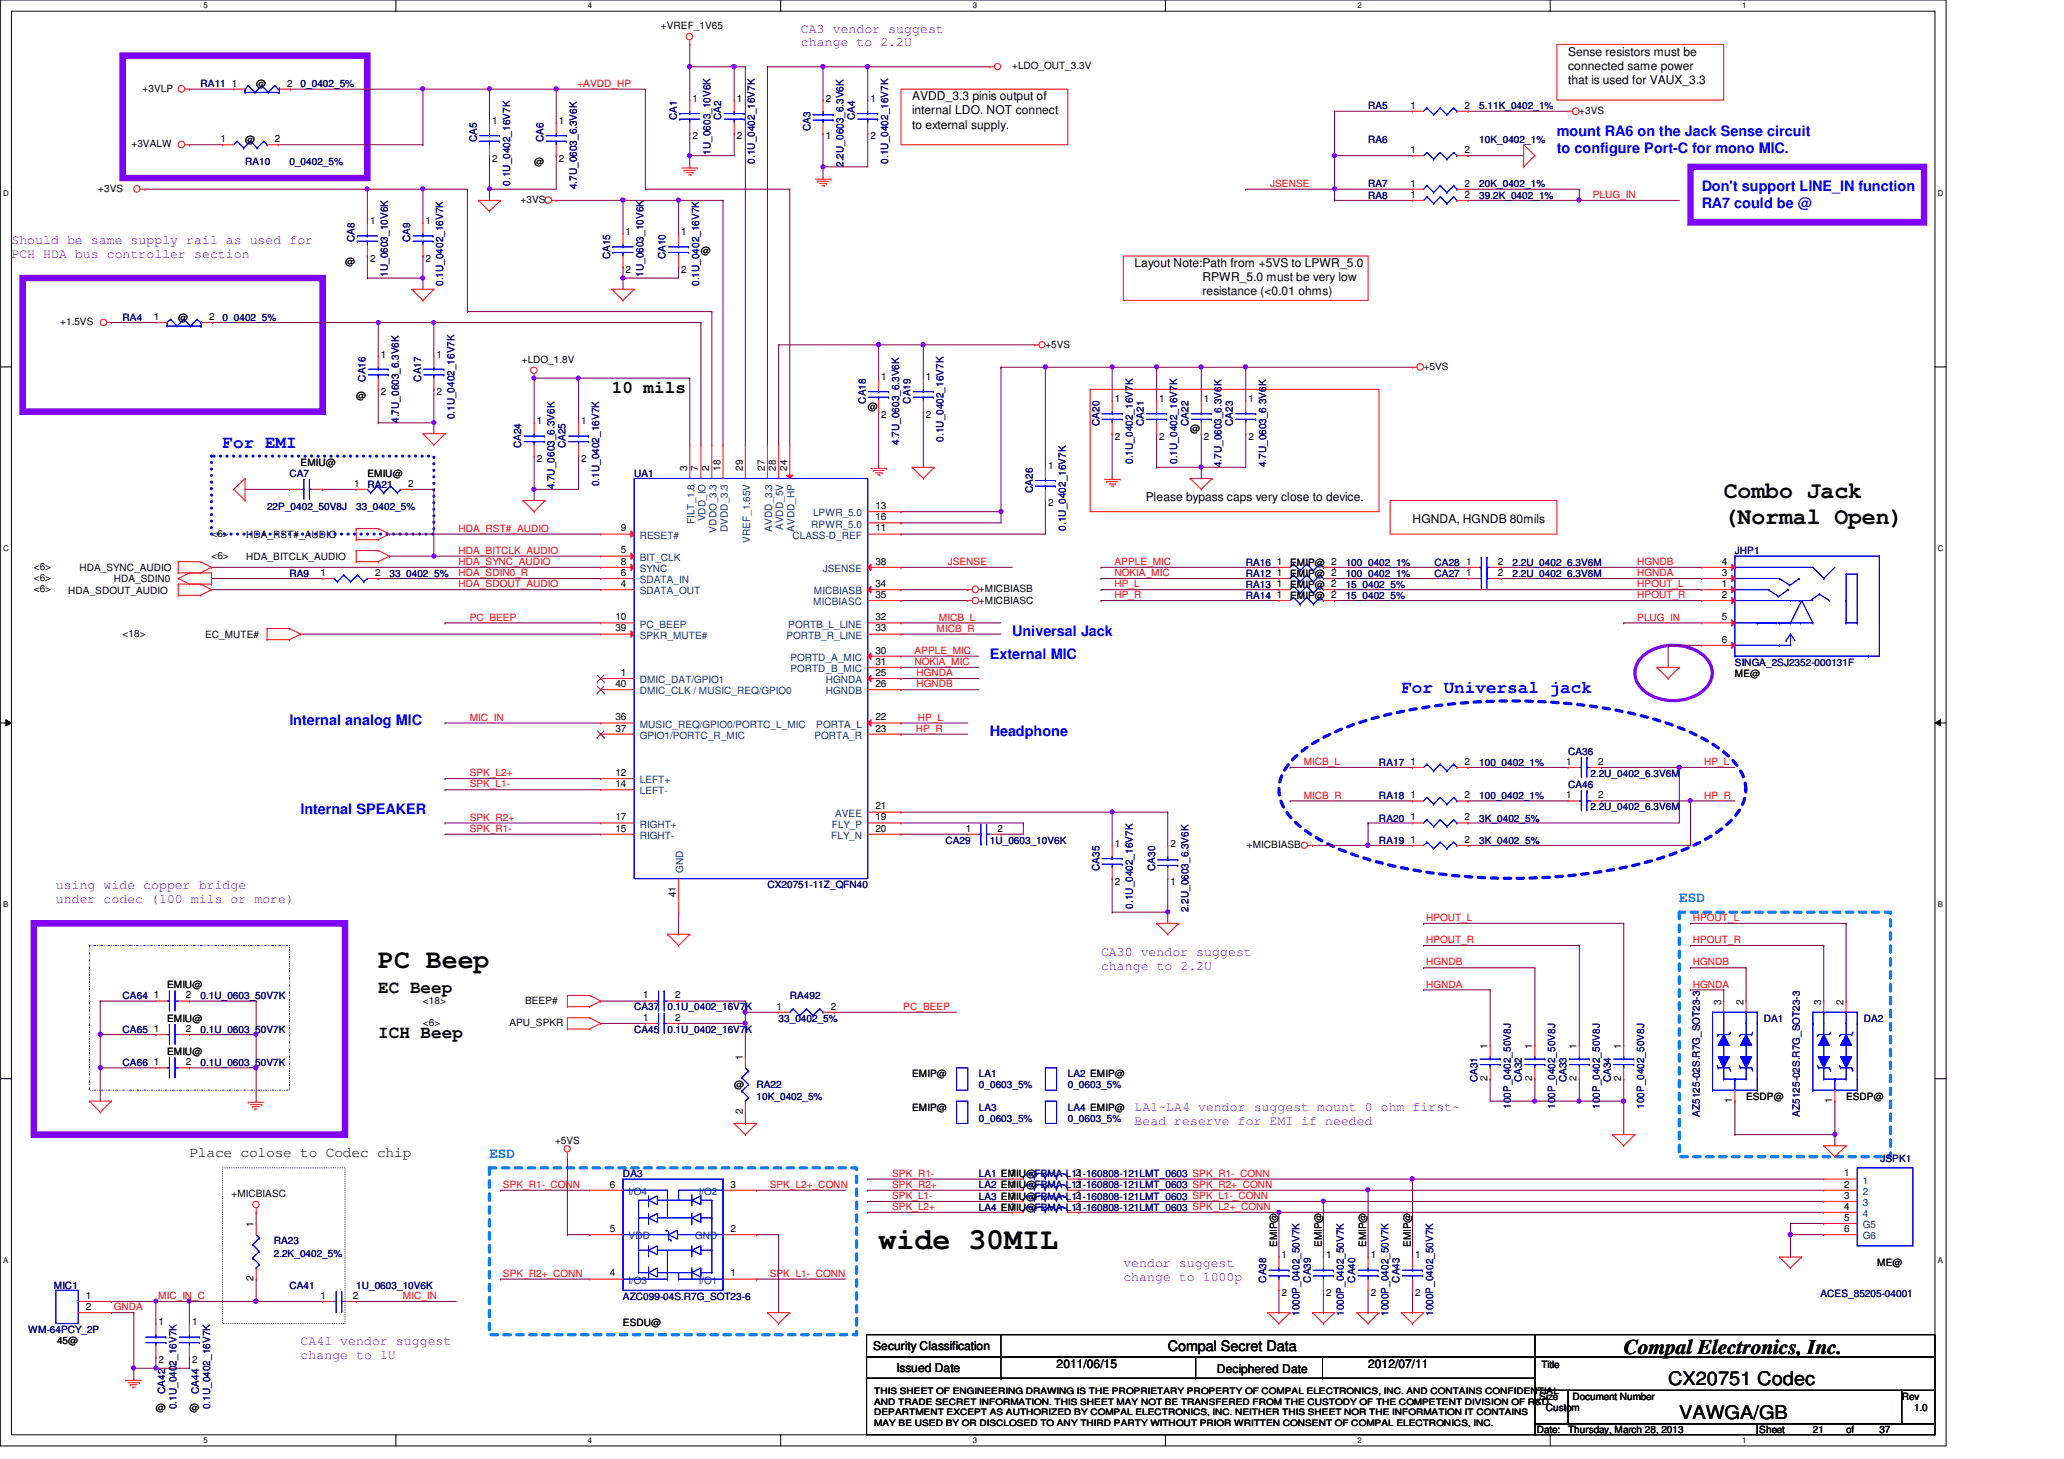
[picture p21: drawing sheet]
<svg xmlns="http://www.w3.org/2000/svg" width="297mm" height="210mm" viewBox="0 0 297 210" stroke-linecap="round" stroke-linejoin="round" font-family="sans-serif">
<defs><g id="words">
<text font-size="4.3" x="126.4" y="179.6">wide 30MIL</text>
<text font-size="3.8" x="54.4" y="139.2">PC Beep</text>
<g font-size="3.3">
<text x="248.1" y="71.6">Combo Jack</text>
<text x="248.1" y="75.4">(Normal Open)</text>
</g>
<text font-size="3" x="233.7" y="194.7">Compal Electronics, Inc.</text>
<g font-size="2.7">
<text x="240.1" y="199.3">CX20751 Codec</text>
<text x="241.7" y="204.1">VAWGA/GB</text>
</g>
<g font-size="2.5">
<text x="88" y="56.5">10 mils</text>
<text x="54.4" y="142.9">EC Beep</text>
<text x="54.4" y="149.3">ICH Beep</text>
</g>
<g font-size="2.5" fill="#00f">
<text x="32" y="64.5">For EMI</text>
<text x="201.7" y="99.7">For Universal jack</text>
</g>
<g font-size="2.1" fill="#00f">
<text x="224.1" y="19.5">mount RA6 on the Jack Sense circuit</text>
<text x="224.1" y="22">to configure Port-C for mono MIC.</text>
<text x="244.9" y="27.5">Don't support LINE_IN function</text>
<text x="244.9" y="30">RA7 could be @</text>
<text x="142.4" y="94.7">External MIC</text>
<text x="145.7" y="91.5">Universal Jack</text>
<text x="41.7" y="104.3">Internal analog MIC</text>
<text x="142.4" y="105.9">Headphone</text>
<text x="43.3" y="117.1">Internal SPEAKER</text>
</g>
<g font-size="2.1" fill="#0080ff">
<text x="241.7" y="129.7">ESD</text>
<text x="70.4" y="166.5">ESD</text>
</g>
<g font-size="2.1">
<text x="27.3" y="166.5">Place colose to Codec chip</text>
<text x="168.1" y="194.4">Compal Secret Data</text>
</g>
<g font-size="1.9" fill="#8000ff">
<text x="115.3" y="4.7">CA3 vendor suggest</text>
<text x="115.3" y="6.7">change to 2.2U</text>
<text x="1.6" y="35.1">Should be same supply rail as used for</text>
<text x="1.6" y="37.1">PCH HDA bus controller section</text>
<text x="8" y="127.9">using wide copper bridge</text>
<text x="8" y="129.9">under codec (100 mils or more)</text>
<text x="158.4" y="137.5">CA30 vendor suggest</text>
<text x="158.4" y="139.5">change to 2.2U</text>
<text x="163.3" y="159.9">LA1~LA4 vendor suggest mount 0 ohm first~</text>
<text x="163.3" y="161.9">Bead reserve for EMI if needed</text>
<text x="161.7" y="182.3">vendor suggest</text>
<text x="161.7" y="184.3">change to 1000p</text>
<text x="43.3" y="193.5">CA41 vendor suggest</text>
<text x="43.3" y="195.5">change to 1U</text>
</g>
<g font-size="1.7">
<text x="225.7" y="8">Sense resistors must be</text>
<text x="225.7" y="10">connected same power</text>
<text x="131.3" y="14.4">AVDD_3.3 pinis output of</text>
<text x="131.3" y="16.5">internal LDO. NOT connect</text>
<text x="225.7" y="12.1">that is used for VAUX_3.3</text>
<text x="131.3" y="18.5">to external supply.</text>
<text x="163.3" y="38.4">Layout Note:Path from +5VS to LPWR_5.0</text>
<text x="173.1" y="40.5">RPWR_5.0 must be very low</text>
<text x="173.1" y="42.5">resistance (&lt;0.01 ohms)</text>
<text x="164.9" y="72">Please bypass caps very close to device.</text>
<text x="203.3" y="75.2">HGNDA, HGNDB 80mils</text>
<text x="125.7" y="194.3">Security Classification</text>
<text x="129" y="197.3">Issued Date</text>
<text x="152.1" y="196.8">2011/06/15</text>
<text x="175.1" y="197.5">Deciphered Date</text>
<text x="196.9" y="196.8">2012/07/11</text>
</g>
<g font-size="1.4">
<text x="95.1" y="4.2">+VREF_1V65</text>
<text x="145.7" y="10">+LDO_OUT_3.3V</text>
<text x="20.5" y="13.2">+3VLP</text>
<text x="33.4" y="12.4">1</text>
<text x="36.9" y="12.6">@</text>
<text x="41.3" y="12.4">2</text>
<text x="70.8" y="17.8">1</text>
<text x="80.4" y="17.8">1</text>
<text x="99.6" y="14.6">1</text>
<text x="106" y="14.6">1</text>
<text x="118.8" y="14.6">2</text>
<text x="125.3" y="14.6">1</text>
<text x="203" y="15.6">1</text>
<text x="210.8" y="15.6">2</text>
<text x="227.3" y="16.4">+3VS</text>
<text x="18.9" y="21.2">+3VALW</text>
<text x="31.7" y="20.4">1</text>
<text x="35.3" y="20.6">@</text>
<text x="39.5" y="20.4">2</text>
<text x="70.8" y="23.3">2</text>
<text x="76.9" y="23.7">@</text>
<text x="80.4" y="23.3">2</text>
<text x="99.6" y="20.1">2</text>
<text x="106" y="20.1">2</text>
<text x="118.8" y="20.1">1</text>
<text x="125.3" y="20.1">2</text>
<text x="203" y="22">1</text>
<text x="210.8" y="22">2</text>
<text x="14.1" y="27.6">+3VS</text>
<text x="74.9" y="29.2">+3VS</text>
<text x="203" y="26.8">1</text>
<text x="203" y="28.4">1</text>
<text x="210.8" y="26.8">2</text>
<text x="210.8" y="28.4">2</text>
<text x="53.3" y="32.2">1</text>
<text x="61.3" y="32.2">1</text>
<text x="90" y="33.8">1</text>
<text x="98" y="33.8">1</text>
<text x="49.7" y="38.2">@</text>
<text x="53.3" y="37.7">2</text>
<text x="61.3" y="37.7">2</text>
<text x="90" y="39.3">2</text>
<text x="98" y="39.3">2</text>
<text x="100.9" y="36.6">@</text>
<text x="8.7" y="46.8">+1.5VS</text>
<text x="22.1" y="46">1</text>
<text x="25.7" y="46.2">@</text>
<text x="30.1" y="46">2</text>
<text x="54.8" y="51.4">1</text>
<text x="62.8" y="51.4">1</text>
<text x="75.1" y="52.2">+LDO_1.8V</text>
<text x="150.4" y="50">+5VS</text>
<text x="204.9" y="53.2">+5VS</text>
<text x="51.3" y="57.4">@</text>
<text x="54.8" y="56.9">2</text>
<text x="62.8" y="56.9">2</text>
<text x="124.9" y="59">@</text>
<text x="126.8" y="54.6">1</text>
<text x="133.3" y="54.6">1</text>
<text x="160.4" y="57.8">1</text>
<text x="166.8" y="57.8">1</text>
<text x="173.3" y="57.8">1</text>
<text x="179.7" y="57.8">1</text>
<text x="77.3" y="61">1</text>
<text x="83.6" y="61">1</text>
<text x="126.8" y="60.1">2</text>
<text x="133.3" y="60.1">2</text>
<text x="160.4" y="63.3">2</text>
<text x="166.8" y="63.3">2</text>
<text x="171.3" y="62.2">@</text>
<text x="173.3" y="63.3">2</text>
<text x="179.7" y="63.3">2</text>
<text x="43.3" y="67">EMIU@</text>
<text x="51" y="70">1</text>
<text x="52.9" y="68.6">EMIU@</text>
<text x="58.8" y="70">2</text>
<text x="77.3" y="66.5">2</text>
<text x="83.6" y="66.5">2</text>
<text x="98.9" y="67.7" transform="rotate(-90 98.9 67.7)">3</text>
<text x="100.5" y="67.7" transform="rotate(-90 100.5 67.7)">7</text>
<text x="102.1" y="67.7" transform="rotate(-90 102.1 67.7)">2</text>
<text x="103.7" y="67.7" transform="rotate(-90 103.7 67.7)">18</text>
<text x="106.9" y="67.7" transform="rotate(-90 106.9 67.7)">29</text>
<text x="110.1" y="67.7" transform="rotate(-90 110.1 67.7)">27</text>
<text x="111.7" y="67.7" transform="rotate(-90 111.7 67.7)">28</text>
<text x="113.3" y="67.7" transform="rotate(-90 113.3 67.7)">24</text>
<text x="150.8" y="67.4">1</text>
<text x="30.4" y="77.2">&lt;6&gt;</text>
<text x="35.4" y="77.4">HDA_RST#_AUDIO</text>
<text x="89.4" y="76.5">9</text>
<text x="126" y="76.5">11</text>
<text x="126" y="73.2">13</text>
<text x="126" y="74.8">16</text>
<text x="150.8" y="72.9">2</text>
<text x="4.9" y="83.6">&lt;6&gt;</text>
<text x="4.9" y="82">&lt;6&gt;</text>
<text x="11.4" y="82.2">HDA_SYNC_AUDIO</text>
<text x="16.4" y="83.8">HDA_SDIN0</text>
<text x="30.4" y="80.4">&lt;6&gt;</text>
<text x="35.4" y="80.6">HDA_BITCLK_AUDIO</text>
<text x="46.1" y="82.8">1</text>
<text x="54" y="82.8">2</text>
<text x="89.4" y="79.6">5</text>
<text x="89.4" y="82.8">6</text>
<text x="89.4" y="81.2">8</text>
<text x="126" y="81.2">38</text>
<text x="183.8" y="81.2">1</text>
<text x="183.8" y="82.8">1</text>
<text x="185.7" y="81.4">EMIP@ 2</text>
<text x="185.7" y="83">EMIP@ 2</text>
<text x="211" y="81.2">1</text>
<text x="211" y="82.8">1</text>
<text x="215.6" y="81.2">2</text>
<text x="215.6" y="82.8">2</text>
<text x="247.8" y="81.2">4</text>
<text x="247.8" y="82.8">3</text>
<text x="4.9" y="85.2">&lt;6&gt;</text>
<text x="9.8" y="85.4">HDA_SDOUT_AUDIO</text>
<text x="88.6" y="89.2">10</text>
<text x="89.4" y="84.5">4</text>
<text x="126" y="89.2">32</text>
<text x="126" y="84.5">34</text>
<text x="126" y="86">35</text>
<text x="140.9" y="85.2">+MICBIASB</text>
<text x="140.9" y="86.8">+MICBIASC</text>
<text x="183.8" y="84.5">1</text>
<text x="183.8" y="86">1</text>
<text x="185.7" y="84.6">EMIP@ 2</text>
<text x="185.7" y="86.2">EMIP@ 2</text>
<text x="247.8" y="86">2</text>
<text x="247.8" y="89.2">5</text>
<text x="247.8" y="84.5">1</text>
<text x="17.6" y="91.6">&lt;18&gt;</text>
<text x="29.5" y="91.8">EC_MUTE#</text>
<text x="88.6" y="90.8">39</text>
<text x="126" y="94">30</text>
<text x="126" y="95.6">31</text>
<text x="126" y="90.8">33</text>
<text x="247.8" y="92.5">6</text>
<text x="88.6" y="98.8">40</text>
<text x="89.4" y="97.2">1</text>
<text x="126" y="97.2">25</text>
<text x="126" y="98.8">26</text>
<text x="249.7" y="97.4">ME@</text>
<text x="88.6" y="103.6">36</text>
<text x="88.6" y="105.2">37</text>
<text x="126" y="103.6">22</text>
<text x="126" y="105.2">23</text>
<text x="88.6" y="111.6">12</text>
<text x="88.6" y="113.2">14</text>
<text x="203" y="110">1</text>
<text x="210.8" y="110">2</text>
<text x="225.4" y="110">1</text>
<text x="230" y="110">2</text>
<text x="88.6" y="119.6">15</text>
<text x="88.6" y="118">17</text>
<text x="126" y="118">19</text>
<text x="126" y="119.6">20</text>
<text x="126" y="116.5">21</text>
<text x="139" y="119.6">1</text>
<text x="143.5" y="119.6">2</text>
<text x="203" y="114.9">1</text>
<text x="203" y="118">1</text>
<text x="210.8" y="114.9">2</text>
<text x="210.8" y="118">2</text>
<text x="225.4" y="114.9">1</text>
<text x="230" y="114.9">2</text>
<text x="160.4" y="121.8">1</text>
<text x="168.4" y="121.8">2</text>
<text x="179.4" y="122">+MICBIASB</text>
<text x="203" y="121.2">1</text>
<text x="210.8" y="121.2">2</text>
<text x="97.3" y="129.1" transform="rotate(-90 97.3 129.1)">41</text>
<text x="160.4" y="127.3">2</text>
<text x="168.4" y="127.3">1</text>
<text x="22.1" y="143.6">1</text>
<text x="24" y="142.2">EMIU@</text>
<text x="26.8" y="143.6">2</text>
<text x="92.5" y="143.6">1</text>
<text x="97.2" y="143.6">2</text>
<text x="22.1" y="148.5">1</text>
<text x="24" y="147">EMIU@</text>
<text x="26.8" y="148.5">2</text>
<text x="60.9" y="147.6">&lt;6&gt;</text>
<text x="60.9" y="144.4">&lt;18&gt;</text>
<text x="73.3" y="147.6">APU_SPKR</text>
<text x="75.6" y="144.4">BEEP#</text>
<text x="92.5" y="146.9">1</text>
<text x="97.2" y="146.9">2</text>
<text x="111.8" y="145.2">1</text>
<text x="119.5" y="145.2">2</text>
<text x="247.7" y="144.5" transform="rotate(-90 247.7 144.5)">3</text>
<text x="250.9" y="144.5" transform="rotate(-90 250.9 144.5)">2</text>
<text x="262.1" y="144.5" transform="rotate(-90 262.1 144.5)">3</text>
<text x="265.3" y="144.5" transform="rotate(-90 265.3 144.5)">2</text>
<text x="22.1" y="153.2">1</text>
<text x="24" y="151.8">EMIU@</text>
<text x="26.8" y="153.2">2</text>
<text x="106.9" y="152.5" transform="rotate(-90 106.9 152.5)">1</text>
<text x="131.3" y="155">EMIP@</text>
<text x="214.1" y="155.5" transform="rotate(-90 214.1 155.5)">2</text>
<text x="214.1" y="150.9" transform="rotate(-90 214.1 150.9)">1</text>
<text x="220.5" y="155.5" transform="rotate(-90 220.5 155.5)">2</text>
<text x="220.5" y="150.9" transform="rotate(-90 220.5 150.9)">1</text>
<text x="226.9" y="155.5" transform="rotate(-90 226.9 155.5)">2</text>
<text x="226.9" y="150.9" transform="rotate(-90 226.9 150.9)">1</text>
<text x="233.3" y="155.5" transform="rotate(-90 233.3 155.5)">2</text>
<text x="233.3" y="150.9" transform="rotate(-90 233.3 150.9)">1</text>
<text x="105.7" y="156.6">@</text>
<text x="106.9" y="160.3" transform="rotate(-90 106.9 160.3)">2</text>
<text x="131.3" y="159.8">EMIP@</text>
<text x="249.3" y="158.7" transform="rotate(-90 249.3 158.7)">1</text>
<text x="251.3" y="158.2">ESDP@</text>
<text x="263.7" y="158.7" transform="rotate(-90 263.7 158.7)">1</text>
<text x="265.7" y="158.2">ESDP@</text>
<text x="79.9" y="164.6">+5VS</text>
<text x="33.3" y="172.3">+MICBIASC</text>
<text x="87.8" y="170.9">6</text>
<text x="105.2" y="170.9">3</text>
<text x="145.4" y="169.2">1</text>
<text x="145.4" y="172.5">1</text>
<text x="145.4" y="170.9">1</text>
<text x="154.8" y="169.2">2</text>
<text x="154.8" y="172.5">2</text>
<text x="154.8" y="170.9">2</text>
<text x="265.4" y="169.2">1</text>
<text x="265.4" y="170.9">2</text>
<text x="265.4" y="172.5">3</text>
<text x="36.5" y="176.5" transform="rotate(-90 36.5 176.5)">1</text>
<text x="87.8" y="177.2">5</text>
<text x="105.2" y="177.2">2</text>
<text x="145.4" y="174">1</text>
<text x="154.8" y="174">2</text>
<text x="183.8" y="179.4" transform="rotate(-90 183.8 179.4)">EMIP@</text>
<text x="190.2" y="179.4" transform="rotate(-90 190.2 179.4)">EMIP@</text>
<text x="196.6" y="179.4" transform="rotate(-90 196.6 179.4)">EMIP@</text>
<text x="203" y="179.4" transform="rotate(-90 203 179.4)">EMIP@</text>
<text x="265.4" y="175.6">5</text>
<text x="265.4" y="177.2">6</text>
<text x="265.4" y="174">4</text>
<text x="36.5" y="184.3" transform="rotate(-90 36.5 184.3)">2</text>
<text x="87.8" y="183.6">4</text>
<text x="105.2" y="183.6">1</text>
<text x="184.4" y="181">1</text>
<text x="190.8" y="181">1</text>
<text x="197.3" y="181">1</text>
<text x="203.7" y="181">1</text>
<text x="270.2" y="182.2">ME@</text>
<text x="12.4" y="186.9">1</text>
<text x="12.4" y="188.5">2</text>
<text x="22.8" y="190.6">1</text>
<text x="27.6" y="190.6">1</text>
<text x="46.1" y="186.9">1</text>
<text x="50.8" y="186.9">2</text>
<text x="89.7" y="190.8">ESDU@</text>
<text x="184.4" y="186.5">2</text>
<text x="190.8" y="186.5">2</text>
<text x="197.3" y="186.5">2</text>
<text x="203.7" y="186.5">2</text>
<text x="8.2" y="193.4">45@</text>
<text x="22.8" y="196.1">2</text>
<text x="27.6" y="196.1">2</text>
<text x="221.8" y="196.8">Title</text>
<text x="22.4" y="203">@</text>
<text x="27.3" y="203">@</text>
<text x="221.5" y="201.4">Size</text>
<text x="222.5" y="203">Custom</text>
<text x="226.3" y="201.4">Document Number</text>
<text x="273.7" y="201.4">Rev</text>
<text x="275.5" y="203">1.0</text>
<text x="221.2" y="206.2">Date:</text>
<text x="225.7" y="206.2">Thursday, March 28, 2013</text>
<text x="253.2" y="206.2">Sheet</text>
<text x="260.9" y="206.2">21</text>
<text x="265.7" y="206.2">of</text>
<text x="270.5" y="206.2">37</text>
</g>
<g font-size="1.4" fill="#000080">
<text x="28.9" y="12.6">RA11</text>
<text x="43.3" y="12.6">0_0402_5%</text>
<text x="97.4" y="17.3" transform="rotate(-90 97.4 17.3)">CA1</text>
<text x="103.8" y="17.3" transform="rotate(-90 103.8 17.3)">CA2</text>
<text x="123" y="17.3" transform="rotate(-90 123 17.3)">CA4</text>
<text x="196.9" y="15.7">RA5</text>
<text x="212.9" y="15.7">5.11K_0402_1%</text>
<text x="35.3" y="23.7">RA10</text>
<text x="41.7" y="23.7">0_0402_5%</text>
<text x="68.6" y="20.5" transform="rotate(-90 68.6 20.5)">CA5</text>
<text x="78.2" y="20.5" transform="rotate(-90 78.2 20.5)">CA6</text>
<text x="102.2" y="22.3" transform="rotate(-90 102.2 22.3)">1U_0603_10V6K</text>
<text x="108.6" y="23.5" transform="rotate(-90 108.6 23.5)">0.1U_0402_16V7K</text>
<text x="116.6" y="18.9" transform="rotate(-90 116.6 18.9)">CA3</text>
<text x="127.8" y="23.5" transform="rotate(-90 127.8 23.5)">0.1U_0402_16V7K</text>
<text x="196.9" y="20.6">RA6</text>
<text x="212.9" y="20.6">10K_0402_1%</text>
<text x="73.4" y="26.7" transform="rotate(-90 73.4 26.7)">0.1U_0402_16V7K</text>
<text x="83" y="27.2" transform="rotate(-90 83 27.2)">4.7U_0603_6.3V6K</text>
<text x="121.4" y="24" transform="rotate(-90 121.4 24)">2.2U_0603_6.3V6K</text>
<text x="196.9" y="27">RA7</text>
<text x="196.9" y="28.6">RA8</text>
<text x="212.9" y="27">20K_0402_1%</text>
<text x="212.9" y="28.6">39.2K_0402_1%</text>
<text x="51" y="34.9" transform="rotate(-90 51 34.9)">CA8</text>
<text x="59" y="34.9" transform="rotate(-90 59 34.9)">CA9</text>
<text x="55.8" y="39.8" transform="rotate(-90 55.8 39.8)">1U_0603_10V6K</text>
<text x="63.8" y="41.1" transform="rotate(-90 63.8 41.1)">0.1U_0402_16V7K</text>
<text x="87.8" y="37.3" transform="rotate(-90 87.8 37.3)">CA15</text>
<text x="92.6" y="39.8" transform="rotate(-90 92.6 39.8)">1U_0603_10V6K</text>
<text x="95.8" y="37.3" transform="rotate(-90 95.8 37.3)">CA10</text>
<text x="100.6" y="41.1" transform="rotate(-90 100.6 41.1)">0.1U_0402_16V7K</text>
<text x="17.6" y="46.2">RA4</text>
<text x="32" y="46.2">0_0402_5%</text>
<text x="52.6" y="54.9" transform="rotate(-90 52.6 54.9)">CA16</text>
<text x="60.6" y="54.9" transform="rotate(-90 60.6 54.9)">CA17</text>
<text x="124.6" y="58.1" transform="rotate(-90 124.6 58.1)">CA18</text>
<text x="131" y="58.1" transform="rotate(-90 131 58.1)">CA19</text>
<text x="57.4" y="60.8" transform="rotate(-90 57.4 60.8)">4.7U_0603_6.3V6K</text>
<text x="65.4" y="60.3" transform="rotate(-90 65.4 60.3)">0.1U_0402_16V7K</text>
<text x="75" y="64.5" transform="rotate(-90 75 64.5)">CA24</text>
<text x="81.4" y="64.5" transform="rotate(-90 81.4 64.5)">CA25</text>
<text x="129.4" y="64" transform="rotate(-90 129.4 64)">4.7U_0603_6.3V6K</text>
<text x="135.8" y="63.5" transform="rotate(-90 135.8 63.5)">0.1U_0402_16V7K</text>
<text x="158.2" y="61.3" transform="rotate(-90 158.2 61.3)">CA20</text>
<text x="164.6" y="61.3" transform="rotate(-90 164.6 61.3)">CA21</text>
<text x="171" y="61.3" transform="rotate(-90 171 61.3)">CA22</text>
<text x="177.4" y="61.3" transform="rotate(-90 177.4 61.3)">CA23</text>
<text x="41.7" y="68.6">CA7</text>
<text x="52.9" y="70.2">RA21</text>
<text x="79.8" y="70.4" transform="rotate(-90 79.8 70.4)">4.7U_0603_6.3V6K</text>
<text x="86.2" y="69.9" transform="rotate(-90 86.2 69.9)">0.1U_0402_16V7K</text>
<text x="91.3" y="68.6">UA1</text>
<text x="148.6" y="70.9" transform="rotate(-90 148.6 70.9)">CA26</text>
<text x="163" y="66.7" transform="rotate(-90 163 66.7)">0.1U_0402_16V7K</text>
<text x="169.4" y="66.7" transform="rotate(-90 169.4 66.7)">0.1U_0402_16V7K</text>
<text x="175.8" y="67.2" transform="rotate(-90 175.8 67.2)">4.7U_0603_6.3V6K</text>
<text x="182.2" y="67.2" transform="rotate(-90 182.2 67.2)">4.7U_0603_6.3V6K</text>
<text x="38.4" y="73.4">22P_0402_50V8J</text>
<text x="51.3" y="73.4">33_0402_5%</text>
<text x="153.4" y="76.3" transform="rotate(-90 153.4 76.3)">0.1U_0402_16V7K</text>
<text x="41.7" y="83">RA9</text>
<text x="56" y="83">33_0402_5%</text>
<text x="179.3" y="81.4">RA16</text>
<text x="179.3" y="83">RA12</text>
<text x="193.7" y="81.4">100_0402_1%</text>
<text x="193.7" y="83">100_0402_1%</text>
<text x="206.5" y="81.4">CA28</text>
<text x="206.5" y="83">CA27</text>
<text x="217.7" y="81.4">2.2U_0402_6.3V6M</text>
<text x="217.7" y="83">2.2U_0402_6.3V6M</text>
<text x="249.7" y="79.8">JHP1</text>
<text x="179.3" y="84.6">RA13</text>
<text x="179.3" y="86.2">RA14</text>
<text x="193.7" y="84.6">15_0402_5%</text>
<text x="193.7" y="86.2">15_0402_5%</text>
<text x="249.7" y="95.8">SINGA_2SJ2352-000131F</text>
<text x="198.5" y="110.2">RA17</text>
<text x="212.9" y="110.2">100_0402_1%</text>
<text x="225.7" y="108.6">CA36</text>
<text x="225.7" y="113.4">CA46</text>
<text x="228.9" y="111.8">2.2U_0402_6.3V6M</text>
<text x="198.5" y="115">RA18</text>
<text x="198.5" y="118.2">RA20</text>
<text x="212.9" y="115">100_0402_1%</text>
<text x="212.9" y="118.2">3K_0402_5%</text>
<text x="228.9" y="116.6">2.2U_0402_6.3V6M</text>
<text x="136.1" y="121.4">CA29</text>
<text x="142.4" y="121.4">1U_0603_10V6K</text>
<text x="158.2" y="125.3" transform="rotate(-90 158.2 125.3)">CA35</text>
<text x="166.2" y="125.3" transform="rotate(-90 166.2 125.3)">CA30</text>
<text x="198.5" y="121.4">RA19</text>
<text x="212.9" y="121.4">3K_0402_5%</text>
<text x="110.4" y="127.8">CX20751-11Z_QFN40</text>
<text x="163" y="130.7" transform="rotate(-90 163 130.7)">0.1U_0402_16V7K</text>
<text x="171" y="131.2" transform="rotate(-90 171 131.2)">2.2U_0603_6.3V6K</text>
<text x="17.6" y="143.8">CA64</text>
<text x="28.9" y="143.8">0.1U_0603_50V7K</text>
<text x="113.7" y="143.8">RA492</text>
<text x="17.6" y="148.6">CA65</text>
<text x="28.9" y="148.6">0.1U_0603_50V7K</text>
<text x="91.3" y="148.6">CA45</text>
<text x="91.3" y="145.4">CA37</text>
<text x="96.1" y="148.6">0.1U_0402_16V7K</text>
<text x="96.1" y="145.4">0.1U_0402_16V7K</text>
<text x="112.1" y="147">33_0402_5%</text>
<text x="253.8" y="147">DA1</text>
<text x="268.2" y="147">DA2</text>
<text x="17.6" y="153.4">CA66</text>
<text x="28.9" y="153.4">0.1U_0603_50V7K</text>
<text x="140.9" y="155">LA1</text>
<text x="153.7" y="155">LA2 EMIP@</text>
<text x="212.6" y="155.7" transform="rotate(-90 212.6 155.7)">CA31</text>
<text x="219" y="155.7" transform="rotate(-90 219 155.7)">CA32</text>
<text x="225.4" y="155.7" transform="rotate(-90 225.4 155.7)">CA33</text>
<text x="231.8" y="155.7" transform="rotate(-90 231.8 155.7)">CA34</text>
<text x="108.9" y="156.6">RA22</text>
<text x="108.9" y="158.2">10K_0402_5%</text>
<text x="140.9" y="156.6">0_0603_5%</text>
<text x="140.9" y="159.8">LA3</text>
<text x="140.9" y="161.4">0_0603_5%</text>
<text x="153.7" y="156.6">0_0603_5%</text>
<text x="153.7" y="159.8">LA4 EMIP@</text>
<text x="153.7" y="161.4">0_0603_5%</text>
<text x="217.4" y="159.6" transform="rotate(-90 217.4 159.6)">100P_0402_50V8J</text>
<text x="223.8" y="159.6" transform="rotate(-90 223.8 159.6)">100P_0402_50V8J</text>
<text x="230.2" y="159.6" transform="rotate(-90 230.2 159.6)">100P_0402_50V8J</text>
<text x="236.6" y="159.6" transform="rotate(-90 236.6 159.6)">100P_0402_50V8J</text>
<text x="244.6" y="160.7" transform="rotate(-90 244.6 160.7)">AZ5125-02S.R7G_SOT23-3</text>
<text x="259" y="160.7" transform="rotate(-90 259 160.7)">AZ5125-02S.R7G_SOT23-3</text>
<text x="270.6" y="167.1">JSPK1</text>
<text x="89.7" y="169.4">DA3</text>
<text x="140.9" y="169.4">LA1 EMIU@FBMA-L11-160808-121LMT_0603 SPK_R1-_CONN</text>
<text x="140.9" y="172.6">LA3 EMIU@FBMA-L11-160808-121LMT_0603 SPK_L1-_CONN</text>
<text x="140.9" y="171">LA2 EMIU@FBMA-L11-160808-121LMT_0603 SPK_R2+_CONN</text>
<text x="39.4" y="179">RA23</text>
<text x="140.9" y="174.2">LA4 EMIU@FBMA-L11-160808-121LMT_0603 SPK_L2+_CONN</text>
<text x="7.7" y="185.4">MIC1</text>
<text x="39.4" y="180.9">2.2K_0402_5%</text>
<text x="41.7" y="185.4">CA41</text>
<text x="51.3" y="185.4">1U_0603_10V6K</text>
<text x="182.2" y="184.5" transform="rotate(-90 182.2 184.5)">CA38</text>
<text x="188.6" y="184.5" transform="rotate(-90 188.6 184.5)">CA39</text>
<text x="195" y="184.5" transform="rotate(-90 195 184.5)">CA40</text>
<text x="201.4" y="184.5" transform="rotate(-90 201.4 184.5)">CA43</text>
<text x="4.1" y="191.8">WM-64PCY_2P</text>
<text x="89.7" y="187">AZC099-04S.R7G_SOT23-6</text>
<text x="187" y="189.3" transform="rotate(-90 187 189.3)">1000P_0402_50V7K</text>
<text x="193.4" y="189.3" transform="rotate(-90 193.4 189.3)">1000P_0402_50V7K</text>
<text x="199.8" y="189.3" transform="rotate(-90 199.8 189.3)">1000P_0402_50V7K</text>
<text x="206.2" y="189.3" transform="rotate(-90 206.2 189.3)">1000P_0402_50V7K</text>
<text x="262" y="186.6">ACES_85205-04001</text>
<text x="23.8" y="200.5" transform="rotate(-90 23.8 200.5)">CA42</text>
<text x="25.4" y="202.7" transform="rotate(-90 25.4 202.7)">0.1U_0402_16V7K</text>
<text x="28.6" y="200.5" transform="rotate(-90 28.6 200.5)">CA44</text>
<text x="30.2" y="202.7" transform="rotate(-90 30.2 202.7)">0.1U_0402_16V7K</text>
</g>
<g font-size="1.4" fill="#f00">
<text x="83.1" y="12.5">+AVDD_HP</text>
<text x="182.8" y="26.9">JSENSE</text>
<text x="229.2" y="28.5">PLUG_IN</text>
<text x="66" y="76.5">HDA_RST#_AUDIO</text>
<text x="66" y="79.7">HDA_BITCLK_AUDIO</text>
<text x="66" y="81.3">HDA_SYNC_AUDIO</text>
<text x="66" y="82.9">HDA_SDIN0_R</text>
<text x="136.4" y="81.3">JSENSE</text>
<text x="160.4" y="82.9">NOKIA_MIC</text>
<text x="160.4" y="81.3">APPLE_MIC</text>
<text x="235.6" y="82.9">HGNDA</text>
<text x="235.6" y="81.3">HGNDB</text>
<text x="66" y="84.5">HDA_SDOUT_AUDIO</text>
<text x="67.6" y="89.3">PC_BEEP</text>
<text x="135.1" y="89.3">MICB_L</text>
<text x="160.4" y="84.5">HP_L</text>
<text x="160.4" y="86.1">HP_R</text>
<text x="235.6" y="84.5">HPOUT_L</text>
<text x="235.6" y="86.1">HPOUT_R</text>
<text x="235.6" y="89.3">PLUG_IN</text>
<text x="131.6" y="94.1">APPLE_MIC</text>
<text x="131.6" y="95.7">NOKIA_MIC</text>
<text x="134.8" y="90.9">MICB_R</text>
<text x="131.9" y="97.3">HGNDA</text>
<text x="131.9" y="98.9">HGNDB</text>
<text x="67.6" y="103.7">MIC_IN</text>
<text x="131.8" y="105.3">HP_R</text>
<text x="132.1" y="103.7">HP_L</text>
<text x="67.6" y="111.7">SPK_L2+</text>
<text x="67.6" y="113.3">SPK_L1-</text>
<text x="187.6" y="110.1">MICB_L</text>
<text x="245.2" y="110.1">HP_L</text>
<text x="67.6" y="119.7">SPK_R1-</text>
<text x="67.6" y="118.1">SPK_R2+</text>
<text x="187.6" y="114.9">MICB_R</text>
<text x="245.2" y="114.9">HP_R</text>
<text x="205.2" y="135.7">HPOUT_R</text>
<text x="205.2" y="132.5">HPOUT_L</text>
<text x="243.6" y="135.7">HPOUT_R</text>
<text x="243.6" y="132.5">HPOUT_L</text>
<text x="205.2" y="142.1">HGNDA</text>
<text x="205.2" y="138.9">HGNDB</text>
<text x="243.6" y="142.1">HGNDA</text>
<text x="243.6" y="138.9">HGNDB</text>
<text x="130" y="145.3">PC_BEEP</text>
<text x="72.4" y="170.9">SPK_R1-_CONN</text>
<text x="110.8" y="170.9">SPK_L2+_CONN</text>
<text x="128.4" y="170.9">SPK_R2+</text>
<text x="128.4" y="172.5">SPK_L1-</text>
<text x="128.4" y="169.3">SPK_R1-</text>
<text x="128.4" y="174.1">SPK_L2+</text>
<text x="72.4" y="183.7">SPK_R2+_CONN</text>
<text x="110.8" y="183.7">SPK_L1-_CONN</text>
<text x="16.4" y="188.5">GNDA</text>
<text x="22.8" y="186.9">MIC_IN_C</text>
<text x="58" y="186.9">MIC_IN</text>
</g>
<g font-size="1.4" fill="#004080">
<text x="92.1" y="77.5">RESET#</text>
<text x="99.9" y="75.4" transform="rotate(-90 99.9 75.4)">FILT_1.8</text>
<text x="101.6" y="75" transform="rotate(-90 101.6 75)">VDD_IO</text>
<text x="103.1" y="76.6" transform="rotate(-90 103.1 76.6)">VDDO_3.3</text>
<text x="104.7" y="76.6" transform="rotate(-90 104.7 76.6)">DVDD_3.3</text>
<text x="111.1" y="76.5" transform="rotate(-90 111.1 76.5)">AVDD_3.3</text>
<text x="112.7" y="76.3" transform="rotate(-90 112.7 76.3)">AVDD_5V</text>
<text x="114" y="77.5">CLASS-D_REF</text>
<text x="114.3" y="76.5" transform="rotate(-90 114.3 76.5)">AVDD_HP</text>
<text x="116.8" y="75.9">RPWR_5.0</text>
<text x="117" y="74.3">LPWR_5.0</text>
<text x="92.1" y="80.7">BIT_CLK</text>
<text x="92.1" y="83.9">SDATA_IN</text>
<text x="92.1" y="82.3">SYNC</text>
<text x="107.9" y="78.1" transform="rotate(-90 107.9 78.1)">VREF_1.65V</text>
<text x="118.4" y="82.3">JSENSE</text>
<text x="92.1" y="85.5">SDATA_OUT</text>
<text x="117" y="87.1">MICBIASC</text>
<text x="117.1" y="85.5">MICBIASB</text>
<text x="92.1" y="90.3">PC_BEEP</text>
<text x="92.1" y="91.9">SPKR_MUTE#</text>
<text x="113.2" y="91.9">PORTB_R_LINE</text>
<text x="113.4" y="90.3">PORTB_L_LINE</text>
<text x="113.7" y="95.1">PORTD_A_MIC</text>
<text x="92.1" y="98.3">DMIC_DAT/GPIO1</text>
<text x="92.1" y="99.9">DMIC_CLK / MUSIC_REQ/GPIO0</text>
<text x="113.7" y="96.7">PORTD_B_MIC</text>
<text x="118.8" y="98.3">HGNDA</text>
<text x="118.8" y="99.9">HGNDB</text>
<text x="92.1" y="104.7">MUSIC_REQ/GPIO0/PORTC_L_MIC</text>
<text x="92.1" y="106.3">GPIO1/PORTC_R_MIC</text>
<text x="117.2" y="106.3">PORTA_R</text>
<text x="117.5" y="104.7">PORTA_L</text>
<text x="92.1" y="112.7">LEFT+</text>
<text x="92.1" y="114.3">LEFT-</text>
<text x="92.1" y="119.1">RIGHT+</text>
<text x="119.7" y="119.1">FLY_P</text>
<text x="120.2" y="117.5">AVEE</text>
<text x="92.1" y="120.7">RIGHT-</text>
<text x="98.3" y="125.6" transform="rotate(-90 98.3 125.6)">GND</text>
<text x="119.6" y="120.7">FLY_N</text>
<text x="90.5" y="171.9">I/O4</text>
<text x="100.6" y="171.9">I/O2</text>
<text x="268.1" y="170.3">1</text>
<text x="268.1" y="171.9">2</text>
<text x="268.1" y="173.5">3</text>
<text x="90.5" y="178.3">VDD</text>
<text x="100" y="178.3">GND</text>
<text x="268.1" y="176.7">G5</text>
<text x="268.1" y="178.3">G6</text>
<text x="268.1" y="175.1">4</text>
<text x="90.5" y="184.7">I/O3</text>
<text x="100.6" y="184.7">I/O1</text>
</g>
<g font-size="1.3">
<text x="125.8" y="200.6">THIS SHEET OF ENGINEERING DRAWING IS THE PROPRIETARY PROPERTY OF COMPAL ELECTRONICS, INC. AND CONTAINS CONFIDENTIAL</text>
<text x="125.8" y="202.1">AND TRADE SECRET INFORMATION. THIS SHEET MAY NOT BE TRANSFERED FROM THE CUSTODY OF THE COMPETENT DIVISION OF R&amp;D</text>
<text x="125.8" y="203.6">DEPARTMENT EXCEPT AS AUTHORIZED BY COMPAL ELECTRONICS, INC. NEITHER THIS SHEET NOR THE INFORMATION IT CONTAINS</text>
<text x="125.8" y="205.1">MAY BE USED BY OR DISCLOSED TO ANY THIRD PARTY WITHOUT PRIOR WRITTEN CONSENT OF COMPAL ELECTRONICS, INC.</text>
</g>
<g font-size="1.1">
<text x="29.3" y="1.1">5</text>
<text x="84.6" y="1.1">4</text>
<text x="140" y="1.1">3</text>
<text x="195.4" y="1.1">2</text>
<text x="250.7" y="1.1">1</text>
<text x=".5" y="28.2">D</text>
<text x="278.9" y="28.2">D</text>
<text x=".5" y="79.3">C</text>
<text x="278.9" y="79.3">C</text>
<text x=".5" y="130.6">B</text>
<text x="278.9" y="130.6">B</text>
<text x=".5" y="181.7">A</text>
<text x="278.9" y="181.7">A</text>
<text x="29.3" y="207.6">5</text>
<text x="84.6" y="207.6">4</text>
<text x="140" y="207.6">3</text>
<text x="195.4" y="207.6">2</text>
<text x="250.7" y="207.6">1</text>
</g>
</g></defs>
<path d="M0 0h280.1v208h-280.1zM1.6 1.6h276.9v204.8h-276.9z" fill="none" stroke="#000" stroke-width=".14"/>
<g fill="#fff">
<path d="M29.3 .2h.6v1.2h-.6z"/>
<path d="M29.3 206.6h.6v1.2h-.6z"/>
</g>
<path d="M57 0v1.6M57 206.4v1.6" fill="none" stroke="#000" stroke-width=".14"/>
<g fill="#fff">
<path d="M84.6 .2h.6v1.2h-.6z"/>
<path d="M84.6 206.6h.6v1.2h-.6z"/>
</g>
<path d="M112.3 0v1.6M112.3 206.4v1.6" fill="none" stroke="#000" stroke-width=".14"/>
<g fill="#fff">
<path d="M140 .2h.6v1.2h-.6z"/>
<path d="M140 206.6h.6v1.2h-.6z"/>
</g>
<path d="M167.7 0v1.6M167.7 206.4v1.6" fill="none" stroke="#000" stroke-width=".14"/>
<g fill="#fff">
<path d="M195.4 .2h.6v1.2h-.6z"/>
<path d="M195.4 206.6h.6v1.2h-.6z"/>
</g>
<path d="M223.1 0v1.6M223.1 206.4v1.6" fill="none" stroke="#000" stroke-width=".14"/>
<g fill="#fff">
<path d="M250.7 .2h.6v1.2h-.6z"/>
<path d="M250.7 206.6h.6v1.2h-.6z"/>
<path d="M.5 27.2h.7v1.2h-.7z"/>
<path d="M278.9 27.2h.8v1.2h-.8z"/>
<path d="M.5 78.4h.7v1.1h-.7z"/>
<path d="M278.9 78.4h.8v1.1h-.8z"/>
</g>
<path d="M0 52.8h1.6M278.5 52.8h1.6" fill="none" stroke="#000" stroke-width=".14"/>
<g fill="#fff">
<path d="M.5 129.6h.7v1.2h-.7z"/>
<path d="M278.9 129.6h.7v1.2h-.7z"/>
</g>
<path d="M0 104h1.6M.8 103.5l.8 .5-.8 .4zM278.5 104l.8-.5v.9zM278.5 104h1.6" fill="none" stroke="#000" stroke-width=".14"/>
<path d="M.8 103.5l.8 .5-.8 .4zM278.5 104l.8-.5v.9z" fill="#000"/>
<g fill="#fff">
<path d="M.5 180.8h.7v1.1h-.7z"/>
<path d="M278.9 180.8h.7v1.1h-.7z"/>
</g>
<path d="M0 155.2h1.6M278.5 155.2h1.6" fill="none" stroke="#000" stroke-width=".14"/>
<path d="M17.6 8h35.3v17.6h-35.3zM243.3 24h33.6v8h-33.6zM3.3 40h43.1v19.2h-43.1zM4.9 132.8h44.8v30.4h-44.8z" fill="none" stroke="#8000ff" stroke-width=".93"/>
<path d="M129.7 12.8h24v8h-24zM224.1 6.4h24v8h-24zM161.7 36.8h35.2v6.4h-35.2zM156.9 56h41.6v17.6h-41.6zM200.1 72h24v4.8h-24z" fill="none" stroke="#f00" stroke-width=".14"/>
<path d="M12.9 136h28.8v20.8h-28.8z" fill="none" stroke="#00f" stroke-width=".14" stroke-dasharray=".3 .3 0 .3 0 .3"/>
<path d="M32 168h17.7v22.4h-17.7z" fill="none" stroke="#000" stroke-width=".14" stroke-dasharray="0 .3"/>
<path d="M30.4 65.6h32v11.2h-32z" fill="none" stroke="#00f" stroke-width=".47" stroke-dasharray="0 .9"/>
<path d="M241.7 131.2h30.4v35.2h-30.4zM70.4 168h52.9v24h-52.9z" fill="none" stroke="#0080ff" stroke-width=".47" stroke-dasharray=".9 .9"/>
<path d="M186.7 108.6a25.8 25.8 0 0 1 9.1-4.7 78.7 78.7 0 0 1 32.4-2.4 51 51 0 0 1 16.6 4.6 12.5 12.5 0 0 1 6 5.4 5.6 5.6 0 0 1-1.3 6.1 20.6 20.6 0 0 1-8.1 5 69.4 69.4 0 0 1-23.8 3.8 69.2 69.2 0 0 1-23.7-3.8 20.5 20.5 0 0 1-8.1-5 5.6 5.6 0 0 1 0-8z" fill="none" stroke="#00f" stroke-width=".47" stroke-dasharray=".9 .9"/>
<path d="M236.6 94.3a7.1 7.1 0 0 1 8.5 0 3.1 3.1 0 0 1 0 5.1 7.1 7.1 0 0 1-8.5 0 3.2 3.2 0 0 1 0-5.1z" fill="none" stroke="#8000ff" stroke-width=".47"/>
<path d="M54.4 46.4h.1M54.4 46.4h8M64 112h.1M64 112h22.4M64 120h.1M64 120h22.4" fill="none" stroke="#800040" stroke-width=".14"/>
<circle cx="54.4" cy="46.4" r=".3" fill="#f0f"/>
<circle cx="54.4" cy="46.4" r=".3" fill="none" stroke="#f0f" stroke-width=".14"/>
<path d="M52.9 27.2h.1M52.9 27.2h8M64 118.4h.1M64 113.6h.1M64 118.4h22.4M64 113.6h22.4" fill="none" stroke="#800040" stroke-width=".14"/>
<circle cx="52.8" cy="27.2" r=".3" fill="#f0f"/>
<circle cx="52.8" cy="27.2" r=".3" fill="none" stroke="#f0f" stroke-width=".14"/>
<g fill="none" stroke="#800040" stroke-width=".14">
<path d="M129.7 86.4h.1M129.7 86.4h9.6M147.3 118.4h.1M147.3 118.4v1.6h-3.2M168.1 116.8h.1M168.1 116.8v4.8M97.7 134.4h.1M97.7 131.2v3.2M129.7 120h.1M129.7 120h9.6M144.1 120h.1M160.1 126.4h.1"/>
<path d="M160.1 131.2h.1M160.1 126.4v4.8M160.1 131.2h8M168.1 131.2h.1M168.1 131.2v1.6"/>
</g>
<circle cx="168.1" cy="131.2" r=".3" fill="#f0f"/>
<circle cx="168.1" cy="131.2" r=".3" fill="none" stroke="#f0f" stroke-width=".14"/>
<path d="M160.1 116.8h.1M160.1 116.8v4.8M160.1 116.8h8M168.1 126.4h.1M168.1 126.4v4.8" fill="none" stroke="#800040" stroke-width=".14"/>
<circle cx="160.1" cy="116.8" r=".3" fill="#f0f"/>
<circle cx="160.1" cy="116.8" r=".3" fill="none" stroke="#f0f" stroke-width=".14"/>
<path d="M76.9 54.4h.1M76.9 54.4v6.4M83.3 54.4h.1M83.3 54.4v6.4M76.9 70.4h.1M76.9 70.4v1.6M83.3 65.6h.1M83.3 65.6v4.8h-6.4M129.7 116.8h.1M129.7 116.8h30.4" fill="none" stroke="#800040" stroke-width=".14"/>
<circle cx="76.8" cy="70.4" r=".3" fill="#f0f"/>
<circle cx="76.8" cy="70.4" r=".3" fill="none" stroke="#f0f" stroke-width=".14"/>
<path d="M83.3 54.4h.1M83.3 54.4h16" fill="none" stroke="#800040" stroke-width=".14"/>
<circle cx="83.2" cy="54.4" r=".3" fill="#f0f"/>
<circle cx="83.2" cy="54.4" r=".3" fill="none" stroke="#f0f" stroke-width=".14"/>
<path d="M62.4 46.4h.1M62.4 46.4v4.8M62.4 46.4h38.5M76.9 65.6h.1M76.9 65.6v4.8" fill="none" stroke="#800040" stroke-width=".14"/>
<circle cx="62.4" cy="46.4" r=".3" fill="#f0f"/>
<circle cx="62.4" cy="46.4" r=".3" fill="none" stroke="#f0f" stroke-width=".14"/>
<path d="M100.9 46.4h.1M100.9 46.4v17.6M62.4 60.8h.1M62.4 60.8v1.6" fill="none" stroke="#800040" stroke-width=".14"/>
<circle cx="62.4" cy="60.8" r=".3" fill="#f0f"/>
<circle cx="62.4" cy="60.8" r=".3" fill="none" stroke="#f0f" stroke-width=".14"/>
<path d="M118.4 9.6h.1M118.4 9.6v4.8M118.4 24h.1M118.4 24v1.6" fill="none" stroke="#800040" stroke-width=".14"/>
<circle cx="118.4" cy="9.6" r=".31" fill="#f0f"/>
<circle cx="118.4" cy="9.6" r=".31" fill="none" stroke="#f0f" stroke-width=".14"/>
<path d="M118.4 19.2h.1M118.4 19.2v4.8M124.9 9.6h.1M124.9 19.2h.1M124.9 9.6v4.8M124.9 19.2v4.8h-6.5M118.4 24h.1" fill="none" stroke="#800040" stroke-width=".14"/>
<circle cx="118.4" cy="24" r=".3" fill="#f0f"/>
<circle cx="118.4" cy="24" r=".3" fill="none" stroke="#f0f" stroke-width=".14"/>
<path d="M105.7 9.6h.1M105.7 9.6v4.8M110.4 9.6h.1M110.4 9.6v54.4M118.4 9.6h.1M118.4 9.6h6.5" fill="none" stroke="#800040" stroke-width=".14"/>
<circle cx="105.6" cy="9.6" r=".32" fill="#f0f"/>
<circle cx="105.6" cy="9.6" r=".32" fill="none" stroke="#f0f" stroke-width=".14"/>
<path d="M99.3 9.6h.1M99.3 9.6v4.8M105.7 19.2h.1M105.7 19.2v3.2h-6.4M99.3 22.4h.1M99.3 22.4v1.6" fill="none" stroke="#800040" stroke-width=".14"/>
<circle cx="99.2" cy="22.4" r=".3" fill="#f0f"/>
<circle cx="99.2" cy="22.4" r=".3" fill="none" stroke="#f0f" stroke-width=".14"/>
<path d="M99.3 9.6h.1M99.3 9.6h6.4" fill="none" stroke="#800040" stroke-width=".14"/>
<circle cx="99.2" cy="9.6" r=".31" fill="#f0f"/>
<circle cx="99.2" cy="9.6" r=".31" fill="none" stroke="#f0f" stroke-width=".14"/>
<path d="M105.7 9.6h.1M105.7 9.6h1.6M107.3 9.6h.1M107.3 9.6v54.4M60.9 27.2h.1M60.9 27.2v4.8M60.9 27.2h6.4M67.3 44.8h.1M67.3 44.8h35.1" fill="none" stroke="#800040" stroke-width=".14"/>
<circle cx="60.8" cy="27.2" r=".3" fill="#f0f"/>
<circle cx="60.8" cy="27.2" r=".3" fill="none" stroke="#f0f" stroke-width=".14"/>
<path d="M70.4 12.8h.1M70.4 12.8v4.8M70.4 27.2h.1M70.4 27.2v1.6" fill="none" stroke="#800040" stroke-width=".14"/>
<circle cx="70.4" cy="27.2" r=".3" fill="#f0f"/>
<circle cx="70.4" cy="27.2" r=".3" fill="none" stroke="#f0f" stroke-width=".14"/>
<g fill="none" stroke="#800040" stroke-width=".14">
<path d="M92.9 12.8h.1M92.9 12.8v14.4M99.3 19.2h.1M99.3 19.2v3.2M113.7 27.2h.1M113.7 27.2v36.8M112.1 49.6h.1M112.1 49.6v14.4M112.1 49.6h14.3M126.4 59.2h.1M126.4 49.6h.1M126.4 49.6v4.8"/>
<path d="M126.4 59.2v8M132.9 59.2h.1M132.9 49.6h.1M132.9 49.6v4.8M132.9 59.2v8"/>
</g>
<circle cx="126.4" cy="49.6" r=".31" fill="#f0f"/>
<circle cx="126.4" cy="49.6" r=".31" fill="none" stroke="#f0f" stroke-width=".14"/>
<path d="M160.1 52.8h.1M160.1 52.8v4.8" fill="none" stroke="#800040" stroke-width=".14"/>
<circle cx="160.1" cy="52.8" r=".3" fill="#f0f"/>
<circle cx="160.1" cy="52.8" r=".3" fill="none" stroke="#f0f" stroke-width=".14"/>
<path d="M129.7 75.2h.1M144.1 73.6h.1M144.1 73.6v1.6h-14.4M160.1 62.4h.1M160.1 62.4v6.4M179.3 62.4h.1M179.3 62.4v4.8" fill="none" stroke="#800040" stroke-width=".14"/>
<circle cx="144" cy="73.6" r=".31" fill="#f0f"/>
<circle cx="144" cy="73.6" r=".31" fill="none" stroke="#f0f" stroke-width=".14"/>
<path d="M144.1 52.8h.1M144.1 52.8h6.3M160.1 52.8h.1M160.1 52.8h6.4M166.5 52.8h.1M166.5 52.8v4.8" fill="none" stroke="#800040" stroke-width=".14"/>
<circle cx="166.5" cy="52.8" r=".3" fill="#f0f"/>
<circle cx="166.5" cy="52.8" r=".3" fill="none" stroke="#f0f" stroke-width=".14"/>
<path d="M166.5 52.8h.1M166.5 52.8h6.4M172.9 52.8h.1M172.9 52.8v4.8" fill="none" stroke="#800040" stroke-width=".14"/>
<circle cx="172.8" cy="52.8" r=".3" fill="#f0f"/>
<circle cx="172.8" cy="52.8" r=".3" fill="none" stroke="#f0f" stroke-width=".14"/>
<path d="M179.3 52.8h.1M179.3 52.8v4.8" fill="none" stroke="#800040" stroke-width=".14"/>
<circle cx="179.2" cy="52.8" r=".3" fill="#f0f"/>
<circle cx="179.2" cy="52.8" r=".3" fill="none" stroke="#f0f" stroke-width=".14"/>
<g fill="none" stroke="#800040" stroke-width=".14">
<path d="M144.1 52.8h.1M144.1 52.8v20.8h-14.4M150.4 52.8h.1M150.4 52.8v14.4M172.9 52.8h.1M172.9 52.8h6.4M129.7 73.6h.1M166.5 62.4h.1M166.5 67.2h.1M166.5 62.4v4.8M172.9 62.4h.1M172.9 62.4v4.8h-6.4"/>
<path d="M64 89.6h.1M64 89.6h22.4"/>
</g>
<circle cx="150.4" cy="52.8" r=".3" fill="#f0f"/>
<circle cx="150.4" cy="52.8" r=".3" fill="none" stroke="#f0f" stroke-width=".14"/>
<path d="M150.4 52.8h.1M150.4 52.8h9.7M129.7 76.8h.1M150.4 72h.1M150.4 72v4.8h-20.7M62.4 80h.1M62.4 80h24" fill="none" stroke="#800040" stroke-width=".14"/>
<circle cx="62.4" cy="80" r=".3" fill="#f0f"/>
<circle cx="62.4" cy="80" r=".3" fill="none" stroke="#f0f" stroke-width=".14"/>
<path d="M76.9 54.4h.1M76.9 54.4h6.4M56 76.8h.1M56 76.8h30.4M30.4 83.2h.1M30.4 83.2h16M43.3 91.2h.1M43.3 91.2h43.1" fill="none" stroke="#800040" stroke-width=".14"/>
<circle cx="76.8" cy="54.4" r=".3" fill="#f0f"/>
<circle cx="76.8" cy="54.4" r=".3" fill="none" stroke="#f0f" stroke-width=".14"/>
<g fill="none" stroke="#800040" stroke-width=".14">
<path d="M110.4 9.6h.1M110.4 9.6h8M126.4 49.6h.1M126.4 49.6h22.5M132.9 49.6h.1M129.7 94.4h.1M129.7 96h.1M129.7 81.6h.1M129.7 94.4h11.2M129.7 96h11.2M129.7 81.6h16M129.7 104h.1"/>
<path d="M129.7 105.6h.1M129.7 104h9.6M129.7 105.6h9.6"/>
</g>
<circle cx="132.8" cy="49.6" r=".31" fill="#f0f"/>
<circle cx="132.8" cy="49.6" r=".31" fill="none" stroke="#f0f" stroke-width=".14"/>
<path d="M124.9 9.6h.1M124.9 9.6h17.5M179.3 52.8h.1M179.3 52.8h24" fill="none" stroke="#800040" stroke-width=".14"/>
<circle cx="124.8" cy="9.6" r=".31" fill="#f0f"/>
<circle cx="124.8" cy="9.6" r=".31" fill="none" stroke="#f0f" stroke-width=".14"/>
<g fill="none" stroke="#800040" stroke-width=".14">
<path d="M67.3 27.2h.1M67.3 27.2v17.6M60.9 40h.1M60.9 40v1.6M99.3 54.4h.1M99.3 54.4v9.6M30.4 84.8h.1M30.4 81.6h.1M30.4 84.8h56M30.4 81.6h56M129.7 97.6h.1M129.7 99.2h.1"/>
<path d="M129.7 84.8h.1M129.7 89.6h.1M129.7 91.2h.1M129.7 84.8h9.6M129.7 97.6h11.2M129.7 99.2h11.2M129.7 89.6h14.4M129.7 91.2h14.4"/>
</g>
<circle cx="60.8" cy="40" r=".3" fill="#f0f"/>
<circle cx="60.8" cy="40" r=".3" fill="none" stroke="#f0f" stroke-width=".14"/>
<path d="M97.7 28.8h.1M97.7 28.8h6.4" fill="none" stroke="#800040" stroke-width=".14"/>
<circle cx="97.6" cy="28.8" r=".31" fill="#f0f"/>
<circle cx="97.6" cy="28.8" r=".31" fill="none" stroke="#f0f" stroke-width=".14"/>
<path d="M89.7 28.8h.1M89.7 28.8v4.8" fill="none" stroke="#800040" stroke-width=".14"/>
<circle cx="89.6" cy="28.8" r=".31" fill="#f0f"/>
<circle cx="89.6" cy="28.8" r=".31" fill="none" stroke="#f0f" stroke-width=".14"/>
<path d="M80 28.8h.1M80 28.8h9.7M89.7 40h.1M89.7 40v1.6" fill="none" stroke="#800040" stroke-width=".14"/>
<circle cx="89.6" cy="40" r=".31" fill="#f0f"/>
<circle cx="89.6" cy="40" r=".31" fill="none" stroke="#f0f" stroke-width=".14"/>
<g fill="none" stroke="#800040" stroke-width=".14">
<path d="M70.4 12.8h.1M70.4 12.8h9.6M80 12.8h.1M80 12.8v4.8M99.3 6.4h.1M99.3 6.4v3.2M70.4 27.2h.1M80 22.4h.1M80 22.4v4.8h-9.6M92.9 27.2h.1M92.9 27.2h20.8M16 46.4h.1"/>
<path d="M16 46.4h6.4M64 104h.1M64 104h22.4"/>
</g>
<circle cx="80" cy="12.8" r=".3" fill="#f0f"/>
<circle cx="80" cy="12.8" r=".3" fill="none" stroke="#f0f" stroke-width=".14"/>
<circle cx="70.4" cy="12.8" r=".3" fill="#f0f"/>
<circle cx="70.4" cy="12.8" r=".3" fill="none" stroke="#f0f" stroke-width=".14"/>
<g fill="none" stroke="#800040" stroke-width=".14">
<path d="M20.9 27.2h.1M20.9 27.2h32M52.9 27.2h.1M52.9 36.8h.1M52.9 27.2v4.8M52.9 36.8v3.2M89.7 28.8h.1M89.7 28.8h8M97.7 28.8h.1M97.7 38.4h.1M97.7 38.4v1.6h-8M97.7 28.8v4.8"/>
<path d="M52.9 40h.1M52.9 40h8M54.4 46.4h.1M54.4 56h.1M54.4 46.4v4.8M54.4 56v4.8M89.7 40h.1M54.4 60.8h.1M54.4 60.8h8M14.4 148.8h.1M14.4 144h.1M14.4 148.8h8"/>
<path d="M14.4 144v4.8M27.3 148.8h.1M36.9 144h.1M36.9 153.6h.1M36.9 144v4.8h-9.6M36.9 153.6v4.8"/>
</g>
<circle cx="36.8" cy="153.6" r=".31" fill="#f0f"/>
<circle cx="36.8" cy="153.6" r=".31" fill="none" stroke="#f0f" stroke-width=".14"/>
<path d="M27.3 144h.1M27.3 153.6h.1M27.3 144h9.6M36.9 148.8h.1M36.9 148.8v4.8h-9.6" fill="none" stroke="#800040" stroke-width=".14"/>
<circle cx="36.8" cy="148.8" r=".3" fill="#f0f"/>
<circle cx="36.8" cy="148.8" r=".3" fill="none" stroke="#f0f" stroke-width=".14"/>
<path d="M14.4 153.6h.1M14.4 153.6v4.8" fill="none" stroke="#800040" stroke-width=".14"/>
<circle cx="14.4" cy="153.6" r=".31" fill="#f0f"/>
<circle cx="14.4" cy="153.6" r=".31" fill="none" stroke="#f0f" stroke-width=".14"/>
<path d="M14.4 148.8h.1M14.4 148.8v4.8" fill="none" stroke="#800040" stroke-width=".14"/>
<circle cx="14.4" cy="148.8" r=".3" fill="#f0f"/>
<circle cx="14.4" cy="148.8" r=".3" fill="none" stroke="#f0f" stroke-width=".14"/>
<g fill="none" stroke="#800040" stroke-width=".14">
<path d="M60.9 36.8h.1M60.9 36.8v3.2M70.4 22.4h.1M70.4 22.4v4.8M89.7 38.4h.1M89.7 38.4v1.6M30.6 46.4h.1M30.6 46.4h23.8M62.4 56h.1M62.4 56v4.8M14.4 153.6h.1M14.4 144h.1"/>
<path d="M14.4 153.6h8M14.4 144h8M86.4 144h.1M86.4 147.2h.1M86.4 144h6.5M86.4 147.2h6.5M97.7 147.2h.1M97.7 147.2h9.6M107.3 147.2h.1M107.3 144h.1M107.3 145.6h.1M107.3 144v8"/>
<path d="M120.1 145.6h.1M120.1 145.6h17.6"/>
</g>
<circle cx="107.2" cy="147.2" r=".3" fill="#f0f"/>
<circle cx="107.2" cy="147.2" r=".3" fill="none" stroke="#f0f" stroke-width=".14"/>
<circle cx="107.2" cy="145.6" r=".31" fill="#f0f"/>
<circle cx="107.2" cy="145.6" r=".31" fill="none" stroke="#f0f" stroke-width=".14"/>
<path d="M97.7 144h.1M97.7 144h9.6M107.3 145.6h.1M107.3 145.6h4.8M22.4 196.8h.1M22.4 196.8h4.9" fill="none" stroke="#800040" stroke-width=".14"/>
<circle cx="22.4" cy="196.8" r=".3" fill="#f0f"/>
<circle cx="22.4" cy="196.8" r=".3" fill="none" stroke="#f0f" stroke-width=".14"/>
<path d="M36.9 174.4h.1M36.9 174.4v1.6M36.9 184h.1M36.9 184v3.2" fill="none" stroke="#800040" stroke-width=".14"/>
<circle cx="36.8" cy="187.2" r=".3" fill="#f0f"/>
<circle cx="36.8" cy="187.2" r=".3" fill="none" stroke="#f0f" stroke-width=".14"/>
<path d="M16 188.8h.1M16 187.2h.1M16 187.2h11.3M16 188.8h3.3M19.3 196.8h.1M19.3 196.8v1.6M22.4 187.2h.1M22.4 187.2v3.2M36.9 187.2h.1M36.9 187.2h9.5M51.3 187.2h.1M51.3 187.2h14.4" fill="none" stroke="#800040" stroke-width=".14"/>
<circle cx="22.4" cy="187.2" r=".3" fill="#f0f"/>
<circle cx="22.4" cy="187.2" r=".3" fill="none" stroke="#f0f" stroke-width=".14"/>
<path d="M27.3 187.2h.1M27.3 195.2h.1M27.3 187.2v3.2M27.3 195.2v1.6M27.3 187.2h9.6" fill="none" stroke="#800040" stroke-width=".14"/>
<circle cx="36.8" cy="187.2" r=".3" fill="#f0f"/>
<circle cx="36.8" cy="187.2" r=".3" fill="none" stroke="#f0f" stroke-width=".14"/>
<circle cx="27.2" cy="187.2" r=".3" fill="#f0f"/>
<circle cx="27.2" cy="187.2" r=".3" fill="none" stroke="#f0f" stroke-width=".14"/>
<path d="M19.3 196.8h.1M22.4 195.2h.1M22.4 195.2v1.6h-3.1" fill="none" stroke="#800040" stroke-width=".14"/>
<circle cx="19.2" cy="196.8" r=".3" fill="#f0f"/>
<circle cx="19.2" cy="196.8" r=".3" fill="none" stroke="#f0f" stroke-width=".14"/>
<path d="M257.7 176h.1M257.7 177.6h.1M257.7 176h4.8M257.7 177.6v3.2M19.3 188.8h.1M19.3 188.8v8" fill="none" stroke="#800040" stroke-width=".14"/>
<circle cx="257.7" cy="177.6" r=".32" fill="#f0f"/>
<circle cx="257.7" cy="177.6" r=".32" fill="none" stroke="#f0f" stroke-width=".14"/>
<g fill="none" stroke="#800040" stroke-width=".14">
<path d="M155.3 169.6h.1M155.3 171.2h.1M155.3 172.8h.1M155.3 174.4h.1M155.3 169.6h48M155.3 171.2h41.6M155.3 172.8h35.2M155.3 174.4h107.2M184.1 174.4h.1M184.1 174.4v6.4M190.5 172.8h.1M190.5 172.8v8"/>
<path d="M196.9 171.2h.1M196.9 171.2v9.6M203.3 169.6h.1M203.3 169.6v11.2M257.7 176h.1M257.7 176v1.6h4.8M262.5 177.6h.1M184.1 188.8h.1M184.1 185.6v3.2M190.5 188.8h.1M190.5 185.6v3.2M196.9 188.8h.1"/>
<path d="M196.9 185.6v3.2M203.3 188.8h.1M203.3 185.6v3.2"/>
</g>
<circle cx="184.1" cy="174.4" r=".3" fill="#f0f"/>
<circle cx="184.1" cy="174.4" r=".3" fill="none" stroke="#f0f" stroke-width=".14"/>
<path d="M190.5 172.8h.1M190.5 172.8h72" fill="none" stroke="#800040" stroke-width=".14"/>
<circle cx="190.5" cy="172.8" r=".3" fill="#f0f"/>
<circle cx="190.5" cy="172.8" r=".3" fill="none" stroke="#f0f" stroke-width=".14"/>
<path d="M196.9 171.2h.1M196.9 171.2h65.6" fill="none" stroke="#800040" stroke-width=".14"/>
<circle cx="196.8" cy="171.2" r=".3" fill="#f0f"/>
<circle cx="196.8" cy="171.2" r=".3" fill="none" stroke="#f0f" stroke-width=".14"/>
<path d="M203.3 169.6h.1M203.3 169.6h59.2" fill="none" stroke="#800040" stroke-width=".14"/>
<circle cx="203.2" cy="169.6" r=".31" fill="#f0f"/>
<circle cx="203.2" cy="169.6" r=".31" fill="none" stroke="#f0f" stroke-width=".14"/>
<g fill="none" stroke="#800040" stroke-width=".14">
<path d="M220.9 139.2h.1M220.9 139.2v11.2M227.3 136h.1M227.3 136v14.4M233.7 132.8h.1M233.7 132.8v17.6M214.5 142.4h.1M214.5 155.2h.1M214.5 142.4v8M214.5 155.2v3.2M220.9 155.2h.1M220.9 155.2v3.2"/>
<path d="M124.9 174.4h.1M124.9 171.2h.1M124.9 172.8h.1M124.9 169.6h.1M124.9 174.4h20.8M124.9 171.2h20.8M124.9 172.8h20.8M124.9 169.6h20.8"/>
</g>
<circle cx="220.9" cy="158.4" r=".3" fill="#f0f"/>
<circle cx="220.9" cy="158.4" r=".3" fill="none" stroke="#f0f" stroke-width=".14"/>
<path d="M227.3 155.2h.1M227.3 155.2v3.2" fill="none" stroke="#800040" stroke-width=".14"/>
<circle cx="227.2" cy="158.4" r=".3" fill="#f0f"/>
<circle cx="227.2" cy="158.4" r=".3" fill="none" stroke="#f0f" stroke-width=".14"/>
<g fill="none" stroke="#800040" stroke-width=".14">
<path d="M204.9 139.2h.1M204.9 136h.1M204.9 132.8h.1M204.9 139.2h16M204.9 136h22.4M204.9 132.8h28.8M204.9 142.4h.1M204.9 142.4h9.6M214.5 158.4h6.4M220.9 158.4h.1M233.7 155.2h.1M233.7 155.2v3.2"/>
<path d="M264.1 163.2h.1M264.1 163.2v1.6"/>
</g>
<circle cx="233.7" cy="158.4" r=".31" fill="#f0f"/>
<circle cx="233.7" cy="158.4" r=".31" fill="none" stroke="#f0f" stroke-width=".14"/>
<path d="M192.1 16h.1M192.1 16v6.4M192.1 22.4h.1M192.1 27.2h.1M192.1 22.4h11.2M192.1 27.2v1.6M192.1 27.2h11.2M211.3 22.4h.1M211.3 22.4h8M220.9 158.4h12.8M227.3 158.4h.1M233.7 158.4h.1" fill="none" stroke="#800040" stroke-width=".14"/>
<circle cx="192.1" cy="27.2" r=".3" fill="#f0f"/>
<circle cx="192.1" cy="27.2" r=".3" fill="none" stroke="#f0f" stroke-width=".14"/>
<path d="M192.1 28.8h.1M192.1 28.8h11.2M227.3 28.8h.1M227.3 28.8h14.4" fill="none" stroke="#800040" stroke-width=".14"/>
<circle cx="227.2" cy="28.8" r=".3" fill="#f0f"/>
<circle cx="227.2" cy="28.8" r=".3" fill="none" stroke="#f0f" stroke-width=".14"/>
<path d="M192.1 16h.1M192.1 16h11.2M192.1 22.4h.1M192.1 22.4v4.8" fill="none" stroke="#800040" stroke-width=".14"/>
<circle cx="192.1" cy="22.4" r=".3" fill="#f0f"/>
<circle cx="192.1" cy="22.4" r=".3" fill="none" stroke="#f0f" stroke-width=".14"/>
<path d="M211.3 16h.1M211.3 16h14.4M179.3 27.2h.1M179.3 27.2h12.8M211.3 27.2h.1M211.3 28.8h.1M211.3 27.2h16M227.3 27.2h.1M227.3 27.2v1.6h-16M172.9 67.2h.1M172.9 67.2h6.4" fill="none" stroke="#800040" stroke-width=".14"/>
<circle cx="172.8" cy="67.2" r=".3" fill="#f0f"/>
<circle cx="172.8" cy="67.2" r=".3" fill="none" stroke="#f0f" stroke-width=".14"/>
<g fill="none" stroke="#800040" stroke-width=".14">
<path d="M35.3 70.4h6.4M41.7 70.4h.1M46.4 70.4h.1M46.4 70.4h4.9M59.3 70.4h3.1M62.4 70.4h.1M62.4 70.4v9.6M172.9 67.2h.1M172.9 67.2v1.6M54.4 83.2h.1M54.4 83.2h32M56 80h.1"/>
<path d="M56 80h6.4M62.4 80h.1M249.7 158.4h.1M249.7 158.4v4.8M72 171.2h.1M72 171.2h12.9M81.7 166.4h.1M81.7 177.6h.1M81.7 166.4v11.2M81.7 177.6h3.2M108.9 171.2h.1M108.9 177.6h.1"/>
<path d="M108.9 171.2h12.8M108.9 177.6h3.2M112.1 177.6h.1M112.1 177.6v11.2M249.7 163.2h.1M249.7 163.2h14.4M72 184h.1M72 184h12.9M108.9 184h.1M108.9 184h12.8"/>
</g>
<circle cx="264.1" cy="163.2" r=".3" fill="#f0f"/>
<circle cx="264.1" cy="163.2" r=".3" fill="none" stroke="#f0f" stroke-width=".14"/>
<g fill="none" stroke="#800040" stroke-width=".14">
<path d="M185.7 110.4h.1M185.7 110.4h17.6M211.3 110.4h.1M211.3 110.4h14.4M241.7 110.4h.1M241.7 110.4h8M243.3 139.2h.1M243.3 136h.1M243.3 132.8h.1M243.3 139.2h8M243.3 136h19.2M243.3 132.8h22.4"/>
<path d="M251.3 139.2h.1M251.3 139.2v4.8M262.5 136h.1M262.5 136v8M265.7 132.8h.1M265.7 132.8v11.2M243.3 142.4h.1M243.3 142.4h4.8M248.1 142.4h.1M248.1 142.4v1.6M264.1 158.4h.1M264.1 158.4v4.8"/>
</g>
<circle cx="241.7" cy="110.4" r=".31" fill="#f0f"/>
<circle cx="241.7" cy="110.4" r=".31" fill="none" stroke="#f0f" stroke-width=".14"/>
<path d="M185.7 115.2h.1M185.7 115.2h17.6M211.3 115.2h.1M211.3 115.2h14.4M243.3 115.2h.1M243.3 115.2h6.4" fill="none" stroke="#800040" stroke-width=".14"/>
<circle cx="243.2" cy="115.2" r=".3" fill="#f0f"/>
<circle cx="243.2" cy="115.2" r=".3" fill="none" stroke="#f0f" stroke-width=".14"/>
<path d="M196.9 121.6h.1M196.9 121.6h6.4" fill="none" stroke="#800040" stroke-width=".14"/>
<circle cx="196.8" cy="121.6" r=".31" fill="#f0f"/>
<circle cx="196.8" cy="121.6" r=".31" fill="none" stroke="#f0f" stroke-width=".14"/>
<g fill="none" stroke="#800040" stroke-width=".14">
<path d="M27.3 12.8h.1M27.3 12.8h6.4M60.9 12.8h.1M60.9 12.8h9.5M60.9 12.8v8M27.3 20.8h.1M27.3 20.8h4.7M40 20.8h20.9M60.9 20.8h.1M104.1 28.8h.1M104.1 28.8v35.2M102.4 44.8h.1"/>
<path d="M102.4 44.8v19.2M158.4 84.8h.1M158.4 86.4h.1M158.4 83.2h.1M158.4 81.6h.1M158.4 84.8h25.7M158.4 86.4h25.7M158.4 83.2h25.7M158.4 81.6h25.7M192.1 84.8h.1M192.1 86.4h.1M192.1 83.2h.1"/>
<path d="M192.1 81.6h.1M192.1 84.8h52.8M192.1 86.4h52.8M192.1 83.2h19.2M192.1 81.6h19.2M216.1 83.2h.1M216.1 81.6h.1M216.1 83.2h28.8M216.1 81.6h28.8M233.7 89.6h.1M233.7 89.6h11.2M240.1 92.8h.1"/>
<path d="M240.1 92.8v3.2M240.1 92.8h4.8M129.7 118.4h17.6M147.3 118.4h.1M196.9 118.4h.1M196.9 118.4h6.4M196.9 118.4v3.2h-8M211.3 118.4h.1M230.5 110.4h.1M230.5 115.2h.1M230.5 110.4h11.2M230.5 115.2h12.8"/>
<path d="M241.7 110.4h.1M241.7 110.4v8h-30.4M243.3 115.2h.1M243.3 115.2v6.4h-32M188.9 121.6h.1M211.3 121.6h.1M233.7 158.4h.1M233.7 158.4v4.8M107.3 161.6h.1M107.3 160v1.6"/>
</g>
<circle cx="60.8" cy="12.8" r=".3" fill="#f0f"/>
<circle cx="60.8" cy="12.8" r=".3" fill="none" stroke="#f0f" stroke-width=".14"/>
<path d="M41.8 12.8h.1M41.8 12.8h19.1M80 12.8h.1M80 12.8h12.9" fill="none" stroke="#800040" stroke-width=".14"/>
<g fill="none" stroke="#f00" stroke-width=".14">
<path d="M26.6 12.8h.7M27.3 12.8h.1M33.7 12.8h.1M33.7 12.8h1.6M40.2 12.8h1.6M41.8 12.8h.1M70.4 17.6h.1M70.4 17.6v1.6M80 17.6h.1M80 17.6v1.6M99.3 6.4h.1M99.3 5.8v.6"/>
<path d="M118.4 19.2h.1M118.4 14.4h.1M118.4 14.4v1.6M118.4 17.6v1.6M142.4 9.6h.1M142.4 9.6h.7M225.7 16h.1M225.7 16h.6M20.2 27.2h.7M20.9 27.2h.1M26.6 20.8h.7M27.3 20.8h.1"/>
<path d="M68.9 28.8h.1M68.9 28.8h3.1M68.9 28.8l1.5 1.6M70.4 30.4h.1M70.4 22.4h.1M70.4 20.8v1.6M72 28.8h.1M72 28.8l-1.6 1.6M79.4 28.8h.6M80 28.8h.1M80 22.4h.1M80 20.8v1.6"/>
<path d="M98.1 24.2h2.3M98.5 24.5h.1M98.5 24.5h1.6M98.8 24.8h.9M99.1 25.1h.3M99.3 24h.1M99.3 24v.2M99.4 25.1h.1M99.7 24.8h.1M100.4 24.2h.1M117.3 25.8h2.3M117.7 26.1h.1"/>
<path d="M117.7 26.1h1.5M118 26.4h1M118.3 26.7h.3M118.4 25.6h.1M118.4 25.6v.2M118.6 26.7h.1M119 26.4h.1M119.6 25.8h.1M219.3 20.8h.1M219.3 24h.1M219.3 20.8v3.2M219.3 20.8l1.6 1.6"/>
<path d="M220.9 22.4h.1M220.9 22.4l-1.6 1.6M15.4 46.4h.6M16 46.4h.1M54.4 51.2h.1M54.4 56h.1M54.4 51.2v1.6M54.4 54.4v1.6M59.3 41.6h.1M59.3 41.6h3.1M59.3 41.6l1.6 1.6M60.9 43.2h.1"/>
<path d="M62.4 41.6h.1M62.4 41.6l-1.5 1.6M76.9 54.4h.1M76.9 53.8v.6M88 41.6h.1M88 41.6h3.3M88 41.6l1.7 1.6M89.7 43.2h.1M91.3 41.6h.1M91.3 41.6l-1.6 1.6M126.4 54.4h.1M126.4 59.2h.1"/>
<path d="M126.4 54.4v1.6M126.4 57.6v1.6M148.9 49.6h.1M148.9 49.6h.6M203.3 52.8h.1M203.3 52.8h.6M33.7 70.4h.1M33.7 70.4l1.6 1.6M35.3 72h.1M35.3 68.8h.1M35.3 68.8v3.2M35.3 68.8l-1.6 1.6"/>
<path d="M51.3 77.6h.1M51.3 76h.1M51.3 79.2h.1M51.3 70.4h.1M51.3 76h3.1M51.3 77.6h3.1M51.3 76v1.6M51.3 79.2v1.6M51.3 79.2h3.1M51.3 70.4h1.6M54.4 76h.1M54.4 77.6h.1"/>
<path d="M54.4 79.2h.1M54.4 76l1.6 .8M54.4 79.2l1.6 .8M56 76.8h.1M56 76.8l-1.6 .8M57.7 70.4h1.6M59.3 70.4h.1M60.9 62.4h.1M60.9 62.4h3.1M60.9 62.4l1.5 1.6M62.4 64h.1M64 62.4h.1"/>
<path d="M64 62.4l-1.6 1.6M75.3 72h.1M75.3 72h3.1M75.3 72l1.6 1.6M76.9 73.6h.1M78.4 72h.1M78.4 72l-1.5 1.6M125.3 67.4h2.3M125.7 67.7h.1M125.7 67.7h1.6M126 68h1M126.3 68.3h.3"/>
<path d="M126.4 67.2h.1M126.4 67.2v.2M126.6 68.3h.1M127 68h.1M127.6 67.4h.1M131.3 67.2h.1M131.3 67.2h3.1M131.3 67.2l1.6 1.6M132.9 68.8h.1M134.4 67.2h.1M134.4 67.2l-1.5 1.6M150.4 67.2h.1"/>
<path d="M150.4 72h.1M150.4 67.2v1.6M150.4 70.4v1.6M159 69h2.2M159.3 69.3h.1M159.3 69.3h1.6M159.6 69.6h1M159.9 69.9h.3M160.1 68.8h.1M160.1 68.8v.2M160.2 69.9h.1M160.6 69.6h.1"/>
<path d="M161.2 69h.1M171.3 68.8h.1M171.3 68.8h3.2M171.3 68.8l1.6 1.6M172.9 70.4h.1M174.5 68.8h.1M174.5 68.8l-1.6 1.6M25.7 83.2h.1M25.7 82.4h.1M25.7 80.8h.1M25.7 85.6h.1M25.7 84h.1"/>
<path d="M25.7 82.4h4.7M25.7 84h4.7M25.7 83.2l1.6 .8M25.7 80.8h3.2M25.7 80.8v1.6M25.7 84v1.6M25.7 85.6h3.2M27.3 82.4h.1M27.3 84h.1M27.3 82.4l-1.6 .8M28.9 80.8h.1M28.9 82.4h.1"/>
<path d="M28.9 84h.1M28.9 85.6h.1M28.9 80.8l1.5 .8M28.9 84l1.5 .8M30.4 82.4h.1M30.4 84h.1M30.4 81.6h.1M30.4 84.8h.1M30.4 82.4v1.6M30.4 81.6l-1.5 .8M30.4 84.8l-1.5 .8M38.4 92h.1"/>
<path d="M38.4 90.4h.1M38.4 90.4h3.3M38.4 92h3.3M38.4 90.4v1.6M41.7 90.4h.1M41.7 92h.1M41.7 90.4l1.6 .8M43.3 91.2h.1M43.3 91.2l-1.6 .8M51.3 80.8h.1M51.3 80.8h3.1M54.4 80.8h.1"/>
<path d="M56 80h.1M56 80l-1.6 .8M139.3 84.8h.1M139.3 86.4h.1M139.3 84.8h.6M139.3 86.4h.6M184.1 81.6h.1M184.1 81.6h1.6M190.5 81.6h1.6M192.1 81.6h.1M238.5 96h.1M238.5 96h3.2"/>
<path d="M238.5 96l1.6 1.6M240.1 97.6h.1M241.7 96h.1M241.7 96l-1.6 1.6M203.3 110.4h.1M203.3 110.4h1.6M209.7 110.4h1.6M211.3 110.4h.1M96.1 134.4h.1M96.1 134.4h3.2M96.1 134.4l1.6 1.6M97.7 136h.1"/>
<path d="M99.3 134.4h.1M99.3 134.4l-1.6 1.6M160.1 121.6h.1M160.1 126.4h.1M160.1 121.6v1.6M160.1 124.8v1.6M166.5 132.8h.1M166.5 132.8h3.2M166.5 132.8l1.6 1.6M168.1 134.4h.1M168.1 126.4h.1M168.1 121.6h.1"/>
<path d="M168.1 121.6v1.6M168.1 124.8v1.6M169.7 132.8h.1M169.7 132.8l-1.6 1.6M188.2 121.6h.7M188.9 121.6h.1M12.9 158.4h.1M12.9 158.4h3.1M12.9 158.4l1.5 1.6M16 158.4h.1M16 158.4l-1.6 1.6M22.4 144h.1"/>
<path d="M22.4 144h1.6M25.7 144h1.6M27.3 144h.1M35.7 158.6h.1M35.7 158.6h2.3M36.1 158.9h1.6M36.4 159.2h.1M36.4 159.2h.9M36.7 159.6h.1M36.7 159.6h.3M36.9 158.4h.1M36.9 158.4v.2"/>
<path d="M37.7 158.9h.1M81.7 144.8h.1M81.7 143.2h.1M81.7 148h.1M81.7 146.4h.1M81.7 143.2h3.2M81.7 144.8h3.2M81.7 143.2v1.6M81.7 146.4v1.6M81.7 146.4h3.2M81.7 148h3.2M84.9 143.2h.1"/>
<path d="M84.9 144.8h.1M84.9 146.4h.1M84.9 148h.1M84.9 143.2l1.5 .8M84.9 146.4l1.5 .8M86.4 144h.1M86.4 147.2h.1M86.4 144l-1.5 .8M86.4 147.2l-1.5 .8M92.9 147.2h.1M92.9 144h.1M92.9 147.2h1.5"/>
<path d="M92.9 144h1.5M96.1 147.2h1.6M96.1 144h1.6M97.7 147.2h.1M97.7 144h.1M107.3 152h.1M107.3 152v1.6M107.3 158.4v1.6M214.5 150.4h.1M214.5 155.2h.1M214.5 150.4v1.6M214.5 153.6v1.6"/>
<path d="M227.3 150.4h.1M227.3 155.2h.1M227.3 150.4v1.6M227.3 153.6v1.6M233.7 150.4h.1M233.7 155.2h.1M233.7 150.4v1.6M233.7 153.6v1.6M14.4 160h.1M36.9 174.4h.1M36.9 176h.1M36.9 173.8v.6"/>
<path d="M36.9 176v1.6M81.7 166.4h.1M81.7 165.8v.6M105.7 161.6h.1M105.7 161.6h3.2M105.7 161.6l1.6 1.6M107.3 163.2h.1M107.3 160h.1M108.9 161.6h.1M108.9 161.6l-1.6 1.6M145.7 174.4h.1M145.7 169.6h.1"/>
<path d="M145.7 174.4h1.6M145.7 169.6h1.6M153.7 174.4h1.6M153.7 169.6h1.6M155.3 174.4h.1M155.3 169.6h.1M232.1 163.2h.1M232.1 163.2h3.2M232.1 163.2l1.6 1.6M233.7 164.8h.1M235.3 163.2h.1M235.3 163.2l-1.6 1.6"/>
<path d="M262.5 164.8h.1M262.5 164.8h3.2M262.5 164.8l1.6 1.6M264.1 166.4h.1M265.7 164.8h.1M265.7 164.8l-1.6 1.6M18.1 198.6h.1M18.1 198.6h2.3M18.5 198.9h1.6M18.8 199.2h.1M18.8 199.2h.9M19.1 199.6h.1"/>
<path d="M19.1 199.6h.3M19.3 198.4h.1M19.3 198.4v.2M20.1 198.9h.1M22.4 190.4h.1M22.4 195.2h.1M22.4 190.4v1.6M22.4 193.6v1.6M27.3 190.4h.1M27.3 195.2h.1M27.3 190.4v1.6M27.3 193.6v1.6"/>
<path d="M36.9 184h.1M36.9 182.4v1.6M46.4 187.2h.1M46.4 187.2h1.6M49.7 187.2h1.6M51.3 187.2h.1M110.4 188.8h.1M110.4 188.8h3.3M110.4 188.8l1.7 1.6M112.1 190.4h.1M113.7 188.8h.1M113.7 188.8l-1.6 1.6"/>
<path d="M182.5 188.8h.1M182.5 188.8h3.2M182.5 188.8l1.6 1.6M184.1 190.4h.1M184.1 180.8h.1M184.1 185.6h.1M184.1 180.8v1.6M184.1 184v1.6M185.7 188.8h.1M185.7 188.8l-1.6 1.6M188.9 188.8h.1M188.9 188.8h3.2"/>
<path d="M188.9 188.8l1.6 1.6M190.5 190.4h.1M190.5 180.8h.1M190.5 185.6h.1M190.5 180.8v1.6M190.5 184v1.6M192.1 188.8h.1M192.1 188.8l-1.6 1.6M195.3 188.8h.1M195.3 188.8h3.2M195.3 188.8l1.6 1.6M196.9 190.4h.1"/>
<path d="M198.5 188.8h.1M198.5 188.8l-1.6 1.6M201.7 188.8h.1M201.7 188.8h3.2M201.7 188.8l1.6 1.6M203.3 190.4h.1M203.3 180.8h.1M203.3 185.6h.1M203.3 180.8v1.6M203.3 184v1.6M204.9 188.8h.1M204.9 188.8l-1.6 1.6"/>
<path d="M256.1 180.8h.1M256.1 180.8h3.2M256.1 180.8l1.6 1.6M257.7 182.4h.1M259.3 180.8h.1M259.3 180.8l-1.6 1.6"/>
<circle cx="26.1" cy="12.8" r=".47"/>
<circle cx="99.2" cy="5.3" r=".46"/>
<circle cx="143.6" cy="9.6" r=".45"/>
<circle cx="226.8" cy="16" r=".47"/>
<circle cx="19.7" cy="27.2" r=".46"/>
<circle cx="26.1" cy="20.8" r=".47"/>
<circle cx="78.9" cy="28.8" r=".47"/>
<circle cx="14.9" cy="46.4" r=".47"/>
<circle cx="76.8" cy="53.3" r=".46"/>
<circle cx="150" cy="49.6" r=".45"/>
<circle cx="204.4" cy="52.8" r=".47"/>
<circle cx="140.4" cy="84.8" r=".47"/>
<circle cx="140.4" cy="86.4" r=".47"/>
<circle cx="187.7" cy="121.6" r=".45"/>
<circle cx="36.8" cy="173.3" r=".46"/>
<circle cx="81.6" cy="165.3" r=".45"/>
</g>
<g fill="none" stroke="#000" stroke-width=".14">
<path d="M124.7 192h96.2v3.2h-96.2zM124.7 195.2h96.2v3.1h-96.2zM124.7 198.3h96.2v8.1h-96.2zM144.1 195.2h.1M144.1 198.3h.1M144.1 192v6.3M172.1 198.3h.1M172.1 195.2v3.1M190.3 198.3h.1M190.3 195.2v3.1M220.9 192h57.6v3.2h-57.6zM220.9 195.2h57.6v4.8h-57.6z"/>
<path d="M220.9 200h4.8v4.9h-4.8zM220.9 204.9h32v1.5h-32zM225.7 200h48v4.9h-48zM252.9 204.9h25.6v1.5h-25.6zM273.7 200h4.8v4.9h-4.8z"/>
</g>
<g fill="none" stroke="#00f" stroke-width=".14">
<path d="M35.3 13.3h.1M35.3 13.3h4.7M35.7 12.3h.1M35.7 12.3l-.4 .5v.5M35.7 12.3l1 1M36.7 13.3h.1M37.7 12.3h.1M37.7 12.3l-1 1M37.7 12.3l.9 1M38.6 13.3h.1M39.6 12.3h.1M39.6 12.3l-1 1"/>
<path d="M39.6 12.3l.4 .5M40 12.8h.1M40 13.3h.1M40.2 13.3h.1M40.2 12.7v.6M69 19.5h2.9M70.4 19.5h.1M70.4 19.2v.3M71.9 19.5h.1M78.6 19.5h2.9M80 19.5h.1M80 19.2v.3"/>
<path d="M81.5 19.5h.1M117 16.5h2.9M117 17.3h2.9M118.4 17.3h.1M118.4 16.5h.1M118.4 16v.5M118.4 17.3v.3M119.9 16.5h.1M119.9 17.3h.1M69 20.3h2.9M70.4 20.3h.1M70.4 20.3v.5"/>
<path d="M71.9 20.3h.1M78.6 20.3h2.9M80 20.3h.1M80 20.3v.5M81.5 20.3h.1M53 53.9h2.9M53 53.1h2.9M54.4 53.1h.1M54.4 53.9h.1M54.4 52.8v.3M54.4 53.9v.5M55.9 53.9h.1"/>
<path d="M55.9 53.1h.1M125 57.1h2.9M125 56.3h2.9M126.4 56.3h.1M126.4 57.1h.1M126.4 56v.3M126.4 57.1v.5M127.9 57.1h.1M127.9 56.3h.1M52.9 70.4l.4 .5M53.3 70.9h.1M54.3 69.9h.1"/>
<path d="M54.3 69.9l-1 1M54.3 69.9l.9 1M55.2 70.9h.1M56.2 69.9h.1M56.2 69.9l-1 1M56.2 69.9l1 1M57.2 70.9h.1M57.7 70.4h.1M57.7 70.4l-.5 .5M149 69.9h2.9M149 69.1h2.9M150.4 69.1h.1"/>
<path d="M150.4 69.9h.1M150.4 68.8v.3M150.4 69.9v.5M151.9 69.9h.1M151.9 69.1h.1M186.1 81.2h.1M186.1 81.2l-.4 .4M186.1 81.2l1 .9M187.1 82.1h.1M188.1 81.2h.1M188.1 81.2l-1 .9M188.1 81.2l.9 .9"/>
<path d="M189 82.1h.1M190 81.2h.1M190 81.2l-1 .9M190 81.2l.5 .4M190.5 81.6h.1M249.7 81.6h.1M249.7 94.4h.1M249.7 80h.1M249.7 83.2h6.4M249.7 86.4h11.2M249.7 89.6h11.2M249.7 81.6h11.2l1.6 1.6"/>
<path d="M249.7 80v14.4M249.7 80h20.8M249.7 84.8h4.9M252.9 89.6h.1M254.5 84.8l1.4 1M254.6 84.8h.1M255.6 89.6h.1M255.9 85.8h.1M256.1 83.2h.1M256.1 92.8h.1M256.1 89.6h.1M256.1 83.2l1.4 1"/>
<path d="M257 92.2h.1M257.3 84.8h.1M257.3 84.8l-1.2 1M257.5 84.2h.1M257.7 91.2h.1M257.7 86.4h.1M257.7 89.6h.1M257.7 91.2v1.6h-8M257.7 91.2l-.7 1M257.7 91.2l.6 1M258.9 86.4h.1M258.9 83.2h.1"/>
<path d="M258.9 83.2l-1.2 1M259.1 89.6h.1M259.3 86.4h.1M259.3 86.4l1.6 3.2M259.3 86.4l-1.6 3.2M260.9 89.6h.1M261.8 85.5h.1M261.8 85.5l-1.2 .9M261.8 85.5l1.5 .9M262.5 83.2h.1M263.3 86.4h.1M264.1 81.6l-1.6 1.6"/>
<path d="M265.7 86.4h.1M265.7 82.6h.1M265.7 89.6h.1M265.7 89.6h1.6M265.7 82.6v7M265.7 82.6h1.6M267.3 82.6h.1M267.3 89.6h.1M267.3 82.6v7M268.9 94.4h.1M270.5 80h.1M270.5 80v14.4h-20.8"/>
<path d="M205.4 109.9h.1M205.4 109.9l-.5 .5M205.4 109.9l.9 1M206.3 110.9h.1M207.3 109.9h.1M207.3 109.9l-1 1M207.3 109.9l.9 1M208.2 110.9h.1M209.2 109.9h.1M209.2 109.9l-1 1M209.2 109.9l.5 .5M209.7 110.4h.1"/>
<path d="M158.6 124.3h2.9M158.6 123.5h2.9M160.1 123.5h.1M160.1 124.3h.1M160.1 123.2v.3M160.1 124.3v.5M161.5 124.3h.1M161.5 123.5h.1M166.6 123.7h2.9M166.6 124.5h2.9M168.1 124.5h.1M168.1 123.7h.1"/>
<path d="M168.1 123.2v.5M168.1 124.5v.3M169.5 123.7h.1M169.5 124.5h.1M24 144h.4M24.4 144h.1M24.4 142.6h.1M24.4 142.6v2.9M25.2 142.6h.1M25.2 144h.1M25.2 144h.5M25.2 142.6v2.9"/>
<path d="M94.4 147.2h.4M94.4 144h.4M94.8 147.2h.1M94.8 145.8h.1M94.8 144h.1M94.8 142.6h.1M94.8 142.6v2.9M94.8 145.8v2.9M95.6 145.8h.1M95.6 147.2h.1M95.6 142.6h.1M95.6 144h.1"/>
<path d="M95.6 147.2h.5M95.6 142.6v2.9M95.6 145.8v2.9M95.6 144h.5M106.8 155.1h.1M106.8 157h.1M106.8 155.1l.9 .9M106.8 157l.9 .9M107.3 158.4h.1M107.3 153.6l.4 .5M107.7 154.1h.1M107.7 156h.1"/>
<path d="M107.7 157.9h.1M107.7 154.1l-.9 1M107.7 156l-.9 1M107.7 157.9l-.4 .5M213 153.2h2.9M213 152.4h2.9M214.5 152.4h.1M214.5 153.2h.1M214.5 152v.4M214.5 153.2v.4M215.9 153.2h.1M215.9 152.4h.1"/>
<path d="M225.8 153.2h2.9M225.8 152.4h2.9M227.3 152.4h.1M227.3 153.2h.1M227.3 152v.4M227.3 153.2v.4M228.7 153.2h.1M228.7 152.4h.1M232.2 153.2h2.9M232.2 152.4h2.9M233.7 152.4h.1M233.7 153.2h.1"/>
<path d="M233.7 152v.4M233.7 153.2v.4M235.1 153.2h.1M235.1 152.4h.1M36.4 179.1h.1M36.4 179.1l.9 .9M36.9 177.6l.4 .5M37.3 178.1h.1M37.3 178.1l-.9 1M147.3 174.4a.78 .78 0 0 1 .8-.7 .78 .78 0 0 1 .7 .7M147.3 169.6a.78 .78 0 0 1 .8-.8 .78 .78 0 0 1 .7 .8M148.9 174.4a.76 .76 0 0 1 .7-.7 .76 .76 0 0 1 .8 .7"/>
<path d="M148.9 169.6a.76 .76 0 0 1 .7-.8 .76 .76 0 0 1 .8 .8M150.4 174.4a.78 .78 0 0 1 .8-.7 .78 .78 0 0 1 .8 .7M150.4 169.6a.78 .78 0 0 1 .8-.8 .78 .78 0 0 1 .8 .8M152.1 174.4a.78 .78 0 0 1 .7-.7 .78 .78 0 0 1 .8 .7M152.1 169.6a.78 .78 0 0 1 .7-.8 .78 .78 0 0 1 .8 .8M21 193.2h2.9M21 192.4h2.9M22.4 192.4h.1M22.4 193.2h.1M22.4 192v.4M22.4 193.2v.4M23.9 193.2h.1"/>
<path d="M23.9 192.4h.1M25.8 193.2h2.9M25.8 192.4h2.9M27.3 192.4h.1M27.3 193.2h.1M27.3 192v.4M27.3 193.2v.4M28.7 193.2h.1M28.7 192.4h.1M36.4 181h.1M36.4 181l.9 .9M36.9 182.4h.1"/>
<path d="M37.3 180h.1M37.3 181.9h.1M37.3 180l-.9 1M37.3 181.9l-.4 .5M48 187.2h.4M48.4 187.2h.1M48.4 188.7h.1M48.4 185.8v2.9M49.2 188.7h.1M49.2 187.2h.1M49.2 187.2h.5M49.2 185.8v2.9"/>
<path d="M182.6 183.6h2.9M182.6 182.8h2.9M184.1 182.8h.1M184.1 183.6h.1M184.1 182.4v.4M184.1 183.6v.4M185.5 183.6h.1M185.5 182.8h.1M189 183.6h2.9M189 182.8h2.9M190.5 182.8h.1M190.5 183.6h.1"/>
<path d="M190.5 182.4v.4M190.5 183.6v.4M191.9 183.6h.1M191.9 182.8h.1M201.8 183.6h2.9M201.8 182.8h2.9M203.3 182.8h.1M203.3 183.6h.1M203.3 182.4v.4M203.3 183.6v.4M204.7 183.6h.1M204.7 182.8h.1"/>
</g>
<path d="M249.2 81.2l.5 .4-.5 .5z" fill="#f00"/>
<path d="M244.9 81.6h.1M244.9 81.6h4.8M249.2 81.2l.5 .4-.5 .5z" fill="none" stroke="#f00" stroke-width=".14"/>
<path d="M249.2 82.8l.5 .4-.5 .5z" fill="#f00"/>
<path d="M244.9 83.2h.1M244.9 83.2h4.8M249.2 82.8l.5 .4-.5 .5z" fill="none" stroke="#f00" stroke-width=".14"/>
<path d="M249.2 85.9l.5 .5-.5 .5z" fill="#f00"/>
<path d="M244.9 86.4h.1M244.9 86.4h4.8M249.2 85.9l.5 .5-.5 .5z" fill="none" stroke="#f00" stroke-width=".14"/>
<path d="M249.2 89.2l.5 .4-.5 .5z" fill="#f00"/>
<path d="M244.9 89.6h.1M244.9 89.6h4.8M249.2 89.2l.5 .4-.5 .5z" fill="none" stroke="#f00" stroke-width=".14"/>
<path d="M249.2 92.4l.5 .4-.5 .5z" fill="#f00"/>
<path d="M244.9 92.8h.1M244.9 92.8h4.8M249.2 92.4l.5 .4-.5 .5z" fill="none" stroke="#f00" stroke-width=".14"/>
<path d="M249.2 84.4l.5 .4-.5 .5z" fill="#f00"/>
<g fill="none" stroke="#f00" stroke-width=".14">
<path d="M172.9 57.6h.1M172.9 57.6v1.6M41.7 70.4h.1M41.7 70.4h1.6M44.9 70.4h1.5M46.4 70.4h.1M83.3 60.8h.1M83.3 65.6h.1M83.3 60.8v1.6M83.3 64v1.6M172.9 62.4h.1M172.9 60.8v1.6"/>
<path d="M46.4 83.2h.1M46.4 83.2h1.6M52.9 83.2h1.5M54.4 83.2h.1M244.9 84.8h.1M244.9 84.8h4.8M249.2 84.4l.5 .4-.5 .5zM203.3 115.2h.1M203.3 115.2h1.6M209.7 115.2h1.6M211.3 115.2h.1M225.7 110.4h.1"/>
<path d="M225.7 115.2h.1M225.7 110.4h1.6M225.7 115.2h1.6M228.9 110.4h1.6M228.9 115.2h1.6M230.5 110.4h.1M230.5 115.2h.1M22.4 153.6h.1M22.4 153.6h1.6M25.7 153.6h1.6M27.3 153.6h.1M220.9 150.4h.1"/>
<path d="M220.9 155.2h.1M220.9 150.4v1.6M220.9 153.6v1.6M11.3 187.2h4.7M11.3 188.8h4.7M16 187.2h.1M16 188.8h.1"/>
</g>
<g fill="none" stroke="#00f" stroke-width=".14">
<path d="M171.4 59.5h2.9M172.9 59.5h.1M172.9 59.2v.3M174.3 59.5h.1M43.3 70.4h.4M43.7 69h.1M43.7 70.4h.1M43.7 69v2.8M44.5 70.4h.1M44.5 69h.1M44.5 70.4h.4M44.5 69v2.8"/>
<path d="M81.8 63.5h2.9M81.8 62.7h2.9M83.3 62.7h.1M83.3 63.5h.1M83.3 62.4v.3M83.3 63.5v.5M84.7 63.5h.1M84.7 62.7h.1M171.4 60.3h2.9M172.9 60.3h.1M172.9 60.3v.5M174.3 60.3h.1"/>
<path d="M48 83.2l.6 .5M48.6 83.7h.1M49.5 82.7h.1M49.5 82.7l-.9 1M49.5 82.7l1 1M50.5 83.7h.1M51.4 82.7h.1M51.4 82.7l-.9 1M51.4 82.7l1 1M52.4 83.7h.1M52.9 83.2h.1M52.9 83.2l-.5 .5"/>
<path d="M205.4 114.7h.1M205.4 114.7l-.5 .5M205.4 114.7l.9 1M206.3 115.7h.1M207.3 114.7h.1M207.3 114.7l-1 1M207.3 114.7l.9 1M208.2 115.7h.1M209.2 114.7h.1M209.2 114.7l-1 1M209.2 114.7l.5 .5M209.7 115.2h.1"/>
<path d="M227.3 110.4h.3M227.3 115.2h.3M227.6 110.4h.1M227.6 109h.1M227.6 115.2h.1M227.6 113.8h.1M227.6 109v2.8M227.6 113.8v2.9M228.4 109h.1M228.4 110.4h.1M228.4 113.8h.1M228.4 115.2h.1"/>
<path d="M228.4 110.4h.5M228.4 109v2.8M228.4 113.8v2.9M228.4 115.2h.5M24 153.6h.4M24.4 153.6h.1M24.4 152.2h.1M24.4 152.2v2.9M25.2 152.2h.1M25.2 153.6h.1M25.2 153.6h.5M25.2 152.2v2.9"/>
<path d="M150.4 153.6h1.7v3.2h-1.7zM219.5 153.2h2.8M219.5 152.4h2.8M220.9 152.4h.1M220.9 153.2h.1M220.9 152v.4M220.9 153.2v.4M222.3 153.2h.1M222.3 152.4h.1M8 185.6h3.3v4.8h-3.3z"/>
</g>
<path d="M251.3 148.8l.8 1.6h-1.6z" fill="#00f"/>
<g fill="none" stroke="#00f" stroke-width=".14">
<path d="M246.5 147.2h.1M246.5 156.8h.1M246.5 147.2v6.4M246.5 145.6h6.4M246.5 156.8h6.4M248.1 148.8h.1M248.1 147.2v1.6M249.7 155.2h.1M249.7 155.2v1.6M251.3 148.8l.8 1.6h-1.6zM251.3 152h.1M251.3 148.8h.1"/>
<path d="M251.3 147.2v1.6M251.3 150.4v1.6M252.9 147.2h.1M252.9 145.6h.1M252.9 147.2v6.4"/>
</g>
<path d="M248.1 148.8l.8 1.6h-1.6z" fill="#00f"/>
<g fill="none" stroke="#00f" stroke-width=".14">
<path d="M247.3 148.8h.1M247.3 148.8l-.2 .3M248.1 148.8l.8 1.6h-1.6zM248.1 152h.1M248.1 150.4v1.6M249 148.5h.1M249 148.5l-.1 .3h-1.6M250.5 148.8h.1M250.5 148.8h1.6M250.5 148.8l-.2 .3M252.1 148.8h.1M252.2 148.5h.1"/>
<path d="M252.2 148.5l-.1 .3M252.9 155.2h.1M252.9 153.6v1.6"/>
</g>
<path d="M247.3 152h1.6l-.8 1.6z" fill="#00f"/>
<path d="M247.3 152h1.6l-.8 1.6z" fill="none" stroke="#00f" stroke-width=".14"/>
<path d="M250.5 152h1.6l-.8 1.6z" fill="#00f"/>
<g fill="none" stroke="#00f" stroke-width=".14">
<path d="M246.5 145.6h.1M246.5 156.8h.1M246.5 145.6v1.6M246.5 153.6v3.2M247.1 153.3l.2 .3M247.3 153.6h.1M247.3 153.6h1.6M248.1 155.2h.1M248.1 153.6h.1M248.1 145.6h.1M248.1 155.2h3.2M248.1 145.6v1.6"/>
<path d="M248.1 153.6v1.6M248.9 153.6h.1M248.9 153.6l.1 .4M249 154h.1M249.7 155.2h.1M250.3 153.3l.2 .3M250.5 152h1.6l-.8 1.6zM250.5 153.6h.1M250.5 153.6h1.6M251.3 155.2h.1M251.3 145.6h.1M251.3 145.6v1.6"/>
<path d="M251.3 153.6v1.6M252.1 153.6h.1M252.1 153.6l.1 .4M252.2 154h.1M252.9 145.6h.1M252.9 156.8h.1M252.9 145.6v1.6M252.9 155.2v1.6"/>
</g>
<path d="M251.3 148.8l.8 1.6h-1.6z" fill="#00f"/>
<g fill="none" stroke="#00f" stroke-width=".14">
<path d="M246.5 147.2h.1M246.5 156.8h.1M246.5 147.2v6.4M246.5 145.6h6.4M246.5 156.8h6.4M248.1 148.8h.1M248.1 147.2v1.6M249.7 155.2h.1M249.7 155.2v1.6M251.3 148.8l.8 1.6h-1.6zM251.3 152h.1M251.3 148.8h.1"/>
<path d="M251.3 147.2v1.6M251.3 150.4v1.6M252.9 147.2h.1M252.9 145.6h.1M252.9 147.2v6.4"/>
</g>
<path d="M248.1 148.8l.8 1.6h-1.6z" fill="#00f"/>
<g fill="none" stroke="#00f" stroke-width=".14">
<path d="M247.3 148.8h.1M247.3 148.8l-.2 .3M248.1 148.8l.8 1.6h-1.6zM248.1 152h.1M248.1 150.4v1.6M249 148.5h.1M249 148.5l-.1 .3h-1.6M250.5 148.8h.1M250.5 148.8h1.6M250.5 148.8l-.2 .3M252.1 148.8h.1M252.2 148.5h.1"/>
<path d="M252.2 148.5l-.1 .3M252.9 155.2h.1M252.9 153.6v1.6"/>
</g>
<path d="M247.3 152h1.6l-.8 1.6z" fill="#00f"/>
<path d="M247.3 152h1.6l-.8 1.6z" fill="none" stroke="#00f" stroke-width=".14"/>
<path d="M250.5 152h1.6l-.8 1.6z" fill="#00f"/>
<g fill="none" stroke="#00f" stroke-width=".14">
<path d="M205.4 26.7h.1M205.4 26.7l-.5 .5M205.4 26.7l.9 1M206.3 27.7h.1M207.3 26.7h.1M207.3 26.7l-1 1M207.3 26.7l.9 1M208.2 27.7h.1M209.2 26.7h.1M209.2 26.7l-1 1M209.2 26.7l.5 .5M209.7 27.2h.1"/>
<path d="M24 46.9h.1M24 46.9h4.9M24.5 45.9h.1M24.5 45.9l-.5 .5v.5M24.5 45.9l1 1M25.5 46.9h.1M26.5 45.9h.1M26.5 45.9l-1 1M26.5 45.9l.9 1M27.4 46.9h.1M28.4 45.9h.1M28.4 45.9l-1 1"/>
<path d="M28.4 45.9l.5 .5M28.9 46.4h.1M28.9 46.9h.1M29 46.9h.1M29 46.3v.6M91.3 68.8h33.6v57.6h-33.6zM24 148.8h.4M24.4 148.8h.1M24.4 147.4h.1M24.4 147.4v2.9M25.2 147.4h.1M25.2 148.8h.1"/>
<path d="M25.2 148.8h.5M25.2 147.4v2.9M246.5 145.6h.1M246.5 156.8h.1M246.5 145.6v1.6M246.5 153.6v3.2M247.1 153.3l.2 .3M247.3 153.6h.1M247.3 153.6h1.6M248.1 155.2h.1M248.1 153.6h.1M248.1 145.6h.1"/>
<path d="M248.1 155.2h3.2M248.1 145.6v1.6M248.1 153.6v1.6M248.9 153.6h.1M248.9 153.6l.1 .4M249 154h.1M249.7 155.2h.1M250.3 153.3l.2 .3M250.5 152h1.6l-.8 1.6zM250.5 153.6h.1M250.5 153.6h1.6M251.3 155.2h.1"/>
<path d="M251.3 145.6h.1M251.3 145.6v1.6M251.3 153.6v1.6M252.1 153.6h.1M252.1 153.6l.1 .4M252.2 154h.1M252.9 145.6h.1M252.9 156.8h.1M252.9 145.6v1.6M252.9 155.2v1.6M147.3 172.8a.78 .78 0 0 1 .8-.8 .78 .78 0 0 1 .7 .8M148.9 172.8a.76 .76 0 0 1 .7-.8 .76 .76 0 0 1 .8 .8"/>
<path d="M150.4 172.8a.78 .78 0 0 1 .8-.8 .78 .78 0 0 1 .8 .8M152.1 172.8a.78 .78 0 0 1 .7-.8 .78 .78 0 0 1 .8 .8"/>
</g>
<g fill="none" stroke="#f00" stroke-width=".14">
<path d="M203.3 27.2h.1M203.3 27.2h1.6M209.7 27.2h1.6M211.3 27.2h.1M22.4 46.4h.1M22.4 46.4h1.6M29 46.4h1.6M30.6 46.4h.1M99.3 64h.1M99.3 64v4.8M102.4 64h.1M102.4 64v4.8"/>
<path d="M86.4 97.6h.1M86.4 84.8h.1M86.4 97.6h4.9M86.4 84.8h4.9M22.4 148.8h.1M22.4 148.8h1.6M25.7 148.8h1.6M27.3 148.8h.1M248.1 144h.1M248.1 144v1.6M249.7 158.4h.1M249.7 156.8v1.6"/>
<path d="M251.3 144h.1M251.3 144v1.6M145.7 172.8h.1M145.7 172.8h1.6M153.7 172.8h1.6M155.3 172.8h.1"/>
</g>
<path d="M85.9 98.1h.1M86 97.2l.9 .9M86.9 97.2l-1 .9M86.9 98.1h.1" fill="none" stroke="#804000" stroke-width=".14"/>
<path d="M90.8 79.5l.5 .5-.5 .5z" fill="#f00"/>
<path d="M90.8 79.5l.5 .5-.5 .5zM100.9 64h.1M100.9 64v4.8M86.4 80h.1M86.4 83.2h.1M86.4 80h4.9M86.4 83.2h4.9" fill="none" stroke="#f00" stroke-width=".14"/>
<path d="M90.8 81.2l.5 .4-.5 .5z" fill="#f00"/>
<path d="M86.4 81.6h.1M86.4 81.6h4.9M90.8 81.2l.5 .4-.5 .5z" fill="none" stroke="#f00" stroke-width=".14"/>
<path d="M90.8 76.4l.5 .4-.5 .5z" fill="#f00"/>
<g fill="none" stroke="#f00" stroke-width=".14">
<path d="M86.4 76.8h.1M86.4 76.8h4.9M90.8 76.4l.5 .4-.5 .5zM104.1 64h.1M104.1 64v4.8M124.9 76.8h4.8M124.9 73.6h4.8M124.9 75.2h4.8M129.7 76.8h.1M129.7 73.6h.1M129.7 75.2h.1M86.4 89.6h.1"/>
<path d="M86.4 89.6h4.9M86.4 112h.1M86.4 113.6h.1M86.4 118.4h.1M86.4 112h4.9M86.4 113.6h4.9M86.4 118.4h4.9M124.9 118.4h4.8M124.9 116.8h4.8M129.7 118.4h.1M129.7 116.8h.1M86.4 120h.1"/>
<path d="M86.4 120h4.9M124.9 120h4.8M129.7 120h.1"/>
</g>
<path d="M124.9 104l.4-.5v1z" fill="#f00"/>
<path d="M124.9 104l.4-.5v1zM124.9 104h4.8M124.9 105.6h4.8M129.7 104h.1M129.7 105.6h.1" fill="none" stroke="#f00" stroke-width=".14"/>
<path d="M113.2 68.4h.9l-.4 .4z" fill="#f00"/>
<path d="M113.2 68.4h.9l-.4 .4zM113.7 64h.1M113.7 64v4.8" fill="none" stroke="#f00" stroke-width=".14"/>
<path d="M124.9 97.6l.4-.4v.9z" fill="#f00"/>
<path d="M107.3 64h.1M107.3 64v4.8M110.4 64h.1M110.4 64v4.8M112.1 64h.1M112.1 64v4.8M124.9 97.6l.4-.4v.9zM124.9 97.6h4.8M124.9 99.2h4.8M129.7 97.6h.1M129.7 99.2h.1" fill="none" stroke="#f00" stroke-width=".14"/>
<path d="M124.9 94.4l.4-.5v1z" fill="#f00"/>
<path d="M124.9 94.4l.4-.5v1zM124.9 94.4h4.8M124.9 96h4.8M124.9 89.6h4.8M124.9 91.2h4.8M129.7 94.4h.1M129.7 96h.1M129.7 89.6h.1M129.7 91.2h.1" fill="none" stroke="#f00" stroke-width=".14"/>
<path d="M124.9 84.8l.4-.4v.9z" fill="#f00"/>
<path d="M124.9 84.8l.4-.4v.9zM124.9 84.8h4.8M124.9 86.4h4.8M129.7 84.8h.1M129.7 86.4h.1M86.4 104h.1M86.4 105.6h.1M86.4 104h4.9M86.4 105.6h4.9" fill="none" stroke="#f00" stroke-width=".14"/>
<path d="M85.9 106.1h.1M86 105.2l.9 .9M86.9 105.2l-1 .9M86.9 106.1h.1" fill="none" stroke="#804000" stroke-width=".14"/>
<path d="M124.9 81.6l.4-.4v.9z" fill="#f00"/>
<path d="M124.9 81.6l.4-.4v.9zM124.9 81.6h4.8M129.7 81.6h.1" fill="none" stroke="#f00" stroke-width=".14"/>
<path d="M90.8 90.8l.5 .4-.5 .5z" fill="#f00"/>
<g fill="none" stroke="#f00" stroke-width=".14">
<path d="M89.7 33.6h.1M89.7 38.4h.1M89.7 33.6v1.6M89.7 36.8v1.6M86.4 91.2h.1M86.4 99.2h.1M86.4 91.2h4.9M86.4 99.2h4.9M90.8 90.8l.5 .4-.5 .5zM97.7 131.2h.1M97.7 126.4v4.8M196.9 180.8h.1"/>
<path d="M196.9 185.6h.1M196.9 180.8v1.6M196.9 184v1.6"/>
</g>
<path d="M85.9 99.7h.1M86 98.8l.9 .9M86.9 98.8l-1 .9M86.9 99.7h.1" fill="none" stroke="#804000" stroke-width=".14"/>
<g fill="none" stroke="#00f" stroke-width=".14">
<path d="M88.2 36.3h.1M88.2 35.5h.1M88.2 36.3h2.9M88.2 35.5h2.9M89.7 35.5h.1M89.7 36.3h.1M89.7 35.2v.3M89.7 36.3v.5M195.4 183.6h2.9M195.4 182.8h2.9M196.9 182.8h.1M196.9 183.6h.1"/>
<path d="M196.9 182.4v.4M196.9 183.6v.4M198.3 183.6h.1M198.3 182.8h.1"/>
</g>
<path d="M265.7 148.8l.8 1.6h-1.6z" fill="#00f"/>
<g fill="none" stroke="#00f" stroke-width=".14">
<path d="M260.9 147.2h.1M260.9 156.8h.1M260.9 147.2v6.4M260.9 145.6h6.4M260.9 156.8h6.4M262.5 148.8h.1M262.5 147.2v1.6M264.1 155.2h.1M264.1 155.2v1.6M265.7 148.8l.8 1.6h-1.6zM265.7 152h.1M265.7 148.8h.1"/>
<path d="M265.7 147.2v1.6M265.7 150.4v1.6M267.3 147.2h.1M267.3 145.6h.1M267.3 147.2v6.4"/>
</g>
<path d="M262.5 148.8l.8 1.6h-1.6z" fill="#00f"/>
<g fill="none" stroke="#00f" stroke-width=".14">
<path d="M261.7 148.8h.1M261.7 148.8l-.2 .3M262.5 148.8l.8 1.6h-1.6zM262.5 152h.1M262.5 150.4v1.6M263.4 148.5h.1M263.4 148.5l-.1 .3h-1.6M264.9 148.8h.1M264.9 148.8h1.6M264.9 148.8l-.2 .3M266.5 148.8h.1M266.7 148.5h.1"/>
<path d="M266.7 148.5l-.2 .3M267.3 155.2h.1M267.3 153.6v1.6"/>
</g>
<path d="M261.7 152h1.6l-.8 1.6z" fill="#00f"/>
<path d="M261.7 152h1.6l-.8 1.6z" fill="none" stroke="#00f" stroke-width=".14"/>
<path d="M264.9 152h1.6l-.8 1.6z" fill="#00f"/>
<g fill="none" stroke="#00f" stroke-width=".14">
<path d="M260.9 145.6h.1M260.9 156.8h.1M260.9 145.6v1.6M260.9 153.6v3.2M261.5 153.3l.2 .3M261.7 153.6h.1M261.7 153.6h1.6M262.5 155.2h.1M262.5 153.6h.1M262.5 145.6h.1M262.5 155.2h3.2M262.5 145.6v1.6"/>
<path d="M262.5 153.6v1.6M263.3 153.6h.1M263.3 153.6l.1 .4M263.4 154h.1M264.1 155.2h.1M264.7 153.3l.2 .3M264.9 152h1.6l-.8 1.6zM264.9 153.6h.1M264.9 153.6h1.6M265.7 155.2h.1M265.7 145.6h.1M265.7 145.6v1.6"/>
<path d="M265.7 153.6v1.6M266.5 153.6h.1M266.5 153.6l.2 .4M266.7 154h.1M267.3 145.6h.1M267.3 156.8h.1M267.3 145.6v1.6M267.3 155.2v1.6"/>
</g>
<path d="M265.7 148.8l.8 1.6h-1.6z" fill="#00f"/>
<g fill="none" stroke="#00f" stroke-width=".14">
<path d="M260.9 147.2h.1M260.9 156.8h.1M260.9 147.2v6.4M260.9 145.6h6.4M260.9 156.8h6.4M262.5 148.8h.1M262.5 147.2v1.6M264.1 155.2h.1M264.1 155.2v1.6M265.7 148.8l.8 1.6h-1.6zM265.7 152h.1M265.7 148.8h.1"/>
<path d="M265.7 147.2v1.6M265.7 150.4v1.6M267.3 147.2h.1M267.3 145.6h.1M267.3 147.2v6.4"/>
</g>
<path d="M262.5 148.8l.8 1.6h-1.6z" fill="#00f"/>
<g fill="none" stroke="#00f" stroke-width=".14">
<path d="M261.7 148.8h.1M261.7 148.8l-.2 .3M262.5 148.8l.8 1.6h-1.6zM262.5 152h.1M262.5 150.4v1.6M263.4 148.5h.1M263.4 148.5l-.1 .3h-1.6M264.9 148.8h.1M264.9 148.8h1.6M264.9 148.8l-.2 .3M266.5 148.8h.1M266.7 148.5h.1"/>
<path d="M266.7 148.5l-.2 .3M267.3 155.2h.1M267.3 153.6v1.6"/>
</g>
<path d="M261.7 152h1.6l-.8 1.6z" fill="#00f"/>
<path d="M261.7 152h1.6l-.8 1.6z" fill="none" stroke="#00f" stroke-width=".14"/>
<path d="M264.9 152h1.6l-.8 1.6z" fill="#00f"/>
<g fill="none" stroke="#00f" stroke-width=".14">
<path d="M97.8 17.1h.1M97.8 16.3h.1M97.8 17.1h2.9M97.8 16.3h2.9M99.3 16.3h.1M99.3 17.1h.1M99.3 16v.3M99.3 17.1v.5M104.2 17.1h2.9M104.2 16.3h2.9M105.7 16.3h.1M105.7 17.1h.1"/>
<path d="M105.7 16v.3M105.7 17.1v.5M107.1 17.1h.1M107.1 16.3h.1M123.4 17.1h2.9M123.4 16.3h2.9M124.9 16.3h.1M124.9 17.1h.1M124.9 16v.3M124.9 17.1v.5M126.3 17.1h.1M126.3 16.3h.1"/>
<path d="M205.4 15.5h.1M205.4 15.5l-.5 .5M205.4 15.5l.9 1M206.3 16.5h.1M207.3 15.5h.1M207.3 15.5l-1 1M207.3 15.5l.9 1M208.2 16.5h.1M209.2 15.5h.1M209.2 15.5l-1 1M209.2 15.5l.5 .5M209.7 16h.1"/>
<path d="M34.1 20.3h.1M34.1 20.3l-.4 .5M34.1 20.3l1 1M35.1 21.3h.1M36.1 20.3h.1M36.1 20.3l-1 1M36.1 20.3l.9 1M37 21.3h.1M38 20.3h.1M38 20.3l-1 1M38 20.3l.4 .5M38.4 20.8h.1"/>
<path d="M51.4 34.7h.1M51.4 34h.1M51.4 34.7h2.9M51.4 34h2.9M52.9 34h.1M52.9 34.7h.1M52.9 33.6v.4M52.9 34.7v.5M59.4 34.7h2.9M59.4 34h2.9M60.9 34h.1M60.9 34.7h.1"/>
<path d="M60.9 33.6v.4M60.9 34.7v.5M62.3 34.7h.1M62.3 34h.1M96.2 36.3h2.9M96.2 35.5h2.9M97.7 35.5h.1M97.7 36.3h.1M97.7 35.2v.3M97.7 36.3v.5M99.1 36.3h.1M99.1 35.5h.1"/>
<path d="M205.4 21.9h.1M205.4 28.3h.1M205.4 21.9l-.5 .5M205.4 21.9l.9 1M205.4 28.3l-.5 .5M205.4 28.3l.9 1M206.3 22.9h.1M206.3 29.3h.1M207.3 21.9h.1M207.3 28.3h.1M207.3 21.9l-1 1M207.3 21.9l.9 1"/>
<path d="M207.3 28.3l-1 1M207.3 28.3l.9 1M208.2 22.9h.1M208.2 29.3h.1M209.2 21.9h.1M209.2 28.3h.1M209.2 21.9l-1 1M209.2 21.9l.5 .5M209.2 28.3l-1 1M209.2 28.3l.5 .5M209.7 22.4h.1M209.7 28.8h.1"/>
<path d="M61 53.9h2.9M61 53.1h2.9M62.4 53.1h.1M62.4 53.9h.1M62.4 52.8v.3M62.4 53.9v.5M63.9 53.9h.1M63.9 53.1h.1M131.4 57.1h2.9M131.4 56.3h2.9M132.9 56.3h.1M132.9 57.1h.1"/>
<path d="M132.9 56v.3M132.9 57.1v.5M134.3 57.1h.1M134.3 56.3h.1M158.6 59.5h2.9M160.1 59.5h.1M160.1 59.2v.3M161.5 59.5h.1M165 59.5h2.9M166.5 59.5h.1M166.5 59.2v.3M167.9 59.5h.1"/>
<path d="M177.8 59.5h2.9M179.3 59.5h.1M179.3 59.2v.3M180.7 59.5h.1M75.4 63.5h2.9M75.4 62.7h2.9M76.9 62.7h.1M76.9 63.5h.1M76.9 62.4v.3M76.9 63.5v.5M78.3 63.5h.1M78.3 62.7h.1"/>
<path d="M158.6 60.3h2.9M160.1 60.3h.1M160.1 60.3v.5M161.5 60.3h.1M165 60.3h2.9M166.5 60.3h.1M166.5 60.3v.5M167.9 60.3h.1M177.8 60.3h2.9M179.3 60.3h.1M179.3 60.3v.5M180.7 60.3h.1"/>
<path d="M186.1 84.3h.1M186.1 85.9h.1M186.1 82.7h.1M186.1 84.3l-.4 .5M186.1 84.3l1 1M186.1 85.9l-.4 .5M186.1 85.9l1 1M186.1 82.7l-.4 .5M186.1 82.7l1 1M187.1 85.3h.1M187.1 86.9h.1M187.1 83.7h.1"/>
<path d="M188.1 84.3h.1M188.1 85.9h.1M188.1 82.7h.1M188.1 84.3l-1 1M188.1 84.3l.9 1M188.1 85.9l-1 1M188.1 85.9l.9 1M188.1 82.7l-1 1M188.1 82.7l.9 1M189 85.3h.1M189 86.9h.1M189 83.7h.1"/>
<path d="M190 84.3h.1M190 85.9h.1M190 82.7h.1M190 84.3l-1 1M190 84.3l.5 .5M190 85.9l-1 1M190 85.9l.5 .5M190 82.7l-1 1M190 82.7l.5 .5M190.5 84.8h.1M190.5 86.4h.1M190.5 83.2h.1"/>
<path d="M212.9 81.6h.3M212.9 83.2h.3M213.2 81.6h.1M213.2 80.2h.1M213.2 83.2h.1M213.2 81.8h.1M213.2 80.2v4.5M214 80.2h.1M214 81.6h.1M214 81.8h.1M214 83.2h.1M214 81.6h.5"/>
<path d="M214 80.2v4.5M214 83.2h.5M141.2 118.6v2.9M142 118.6v2.9M205.4 117.9h.1M205.4 117.9l-.5 .5M205.4 117.9l.9 1M206.3 118.9h.1M207.3 117.9h.1M207.3 117.9l-1 1M207.3 117.9l.9 1M208.2 118.9h.1"/>
<path d="M209.2 117.9h.1M209.2 117.9l-1 1M209.2 117.9l.5 .5M209.7 118.4h.1M140.9 120h.3M141.2 120h.1M141.2 121.5h.1M142 121.5h.1M142 120h.1M142 120h.4M205.4 121.2h.1M205.4 121.2l-.5 .4"/>
<path d="M205.4 121.2l.9 .9M206.3 122.1h.1M207.3 121.2h.1M207.3 121.2l-1 .9M207.3 121.2l.9 .9M208.2 122.1h.1M209.2 121.2h.1M209.2 121.2l-1 .9M209.2 121.2l.5 .4M209.7 121.6h.1M114.1 145.2h.1M114.1 145.2l-.4 .4"/>
<path d="M114.1 145.2l1 .9M115.1 146.1h.1M116.1 145.2h.1M116.1 145.2l-1 .9M116.1 145.2l.9 .9M117 146.1h.1M118 145.2h.1M118 145.2l-1 .9M118 145.2l.4 .4M118.4 145.6h.1M137.7 153.6h1.6v3.2h-1.6zM137.7 158.4h1.6v3.2h-1.6z"/>
<path d="M150.4 158.4h1.7v3.2h-1.7zM260.9 145.6h.1M260.9 156.8h.1M260.9 145.6v1.6M260.9 153.6v3.2M261.5 153.3l.2 .3M261.7 153.6h.1M261.7 153.6h1.6M262.5 155.2h.1M262.5 153.6h.1M262.5 145.6h.1M262.5 155.2h3.2"/>
<path d="M262.5 145.6v1.6M262.5 153.6v1.6M263.3 153.6h.1M263.3 153.6l.1 .4M263.4 154h.1M264.1 155.2h.1M264.7 153.3l.2 .3M264.9 152h1.6l-.8 1.6zM264.9 153.6h.1M264.9 153.6h1.6M265.7 155.2h.1M265.7 145.6h.1"/>
<path d="M265.7 145.6v1.6M265.7 153.6v1.6M266.5 153.6h.1M266.5 153.6l.2 .4M266.7 154h.1M267.3 145.6h.1M267.3 156.8h.1M267.3 145.6v1.6M267.3 155.2v1.6M89.7 169.6h14.4v16h-14.4zM89.7 177.6h.1M89.7 171.2h.1"/>
<path d="M89.7 177.6h6.5M89.7 171.2h6.4M91.9 172.7h.1M91.9 179.9h.1M91.9 175.2h.1M91.9 172.7h1.4M91.9 175.2h1.4M91.9 179.9h1.4M91.9 172.7v10.4M93.3 173.5h.1M93.3 172.7l1.3-.7v1.3zM93.3 179.9l1.3-.7v1.3z"/>
<path d="M93.3 176h.1M93.3 175.2l1.3-.6v1.3zM93.3 172v1.5M93.3 174.6v1.4M93.3 179.2v1.5M94.6 175.2h.1M94.6 172.7h5M94.6 175.2h5M94.6 179.9h5M95.9 177h.1M95.9 177l.3 .2v1.1M96.1 171.2h.1"/>
<path d="M96.1 171.2v4M96.1 179.9v4.1M96.2 178.3h.1M96.2 177.6l1.3-.6v1.3zM96.2 178.3l.4 .1M96.6 178.4h.1M97.5 177.6h6.6M97.7 171.2h.1M97.7 171.2v1.5M97.7 171.2h6.4M99.6 176h.1M99.6 173.3h.1"/>
<path d="M99.6 172.7l1.3-.7v1.3zM99.6 172.7h.1M99.6 179.9l1.3-.7v1.3zM99.6 179.9h.1M99.6 175.2l1.3-.6v1.3zM99.6 171.9v1.4M99.6 174.6v1.4M99.6 179.2v1.5M100.9 172.7h1.5M100.9 175.2h1.5M100.9 179.9h1.5M102.4 172.7h.1"/>
<path d="M102.4 175.2h.1M102.4 179.9h.1M102.4 172.7v10.4M104.1 177.6h.1M104.1 171.2h.1M147.3 171.2a.78 .78 0 0 1 .8-.8 .78 .78 0 0 1 .7 .8M148.9 171.2a.76 .76 0 0 1 .7-.8 .76 .76 0 0 1 .8 .8M150.4 171.2a.78 .78 0 0 1 .8-.8 .78 .78 0 0 1 .8 .8M152.1 171.2a.78 .78 0 0 1 .7-.8 .78 .78 0 0 1 .8 .8M267.3 168h8v11.2h-8zM89.7 184h.1M89.7 184h6.4"/>
<path d="M91.9 183.1h.1M91.9 183.1h1.4M93.3 180.7h.1M93.3 183.7h.1M93.3 183.1l1.3-.7v1.3zM93.3 183.1h.1M93.3 182.3v1.4M94.6 183.1h5M96.1 184h.1M97.7 184h.1M97.7 183.1v.9M97.7 184h6.4"/>
<path d="M99.6 183.1h.1M99.6 183.9h.1M99.6 183.1l1.3-.7v1.3zM99.6 180.7h.1M99.6 182.4v1.5M100.9 183.1h.1M100.9 183.1h1.5M102.4 183.1h.1M104.1 184h.1"/>
</g>
<g fill="none" stroke="#f00" stroke-width=".14">
<path d="M99.3 14.4h.1M99.3 19.2h.1M99.3 14.4v1.6M99.3 17.6v1.6M105.7 14.4h.1M105.7 19.2h.1M105.7 14.4v1.6M105.7 17.6v1.6M124.9 14.4h.1M124.9 19.2h.1M124.9 14.4v1.6M124.9 17.6v1.6"/>
<path d="M203.3 16h.1M203.3 16h1.6M209.7 16h1.6M211.3 16h.1M32 20.8h.1M32 20.8h1.7M38.4 20.8h1.6M40 20.8h.1M52.9 32h.1M52.9 36.8h.1M52.9 32v1.6M52.9 35.2v1.6"/>
<path d="M60.9 32h.1M60.9 36.8h.1M60.9 32v1.6M60.9 35.2v1.6M97.7 33.6h.1M97.7 38.4h.1M97.7 33.6v1.6M97.7 36.8v1.6M203.3 22.4h.1M203.3 28.8h.1M203.3 22.4h1.6M203.3 28.8h1.6"/>
<path d="M209.7 22.4h1.6M209.7 28.8h1.6M211.3 22.4h.1M211.3 28.8h.1M62.4 51.2h.1M62.4 56h.1M62.4 51.2v1.6M62.4 54.4v1.6M132.9 54.4h.1M132.9 59.2h.1M132.9 54.4v1.6M132.9 57.6v1.6"/>
<path d="M160.1 57.6h.1M160.1 57.6v1.6M166.5 57.6h.1M166.5 57.6v1.6M179.3 57.6h.1M179.3 57.6v1.6M76.9 60.8h.1M76.9 65.6h.1M76.9 60.8v1.6M76.9 64v1.6M160.1 62.4h.1M160.1 60.8v1.6"/>
<path d="M166.5 62.4h.1M166.5 60.8v1.6M179.3 62.4h.1M179.3 60.8v1.6M184.1 84.8h.1M184.1 86.4h.1M184.1 83.2h.1M184.1 84.8h1.6M184.1 83.2h1.6M184.1 86.4h1.6M190.5 84.8h1.6M190.5 83.2h1.6"/>
<path d="M190.5 86.4h1.6M192.1 84.8h.1M192.1 86.4h.1M192.1 83.2h.1M211.3 81.6h.1M211.3 83.2h.1M211.3 81.6h1.6M211.3 83.2h1.6M214.5 81.6h1.6M214.5 83.2h1.6M216.1 81.6h.1M216.1 83.2h.1"/>
<path d="M203.3 118.4h.1M203.3 118.4h1.6M209.7 118.4h1.6M211.3 118.4h.1M139.3 120h.1M139.3 120h1.6M142.4 120h1.7M144.1 120h.1M203.3 121.6h.1M203.3 121.6h1.6M209.7 121.6h1.6M211.3 121.6h.1"/>
<path d="M112.1 145.6h.1M112.1 145.6h1.6M118.4 145.6h1.7M120.1 145.6h.1M262.5 144h.1M262.5 144v1.6M264.1 158.4h.1M264.1 156.8v1.6M265.7 144h.1M265.7 144v1.6M84.9 171.2h.1M84.9 177.6h.1"/>
<path d="M84.9 171.2h4.8M84.9 177.6h4.8M104.1 171.2h4.8M104.1 177.6h4.8M108.9 171.2h.1M108.9 177.6h.1M145.7 171.2h.1M145.7 171.2h1.6M153.7 171.2h1.6M155.3 171.2h.1M262.5 169.6h.1M262.5 171.2h.1"/>
<path d="M262.5 172.8h.1M262.5 176h.1M262.5 177.6h.1M262.5 174.4h.1M262.5 171.2h4.8M262.5 177.6h4.8M262.5 169.6h4.8M262.5 172.8h4.8M262.5 176h4.8M262.5 174.4h4.8M84.9 184h.1M84.9 184h4.8"/>
<path d="M104.1 184h4.8M108.9 184h.1"/>
</g>
<circle cx="54.4" cy="46.4" r=".3" fill="#f0f"/>
<circle cx="54.4" cy="46.4" r=".3" fill="none" stroke="#f0f" stroke-width=".14"/>
<circle cx="52.8" cy="27.2" r=".3" fill="#f0f"/>
<circle cx="52.8" cy="27.2" r=".3" fill="none" stroke="#f0f" stroke-width=".14"/>
<circle cx="168.1" cy="131.2" r=".3" fill="#f0f"/>
<circle cx="168.1" cy="131.2" r=".3" fill="none" stroke="#f0f" stroke-width=".14"/>
<circle cx="160.1" cy="116.8" r=".3" fill="#f0f"/>
<circle cx="160.1" cy="116.8" r=".3" fill="none" stroke="#f0f" stroke-width=".14"/>
<circle cx="76.8" cy="70.4" r=".3" fill="#f0f"/>
<circle cx="76.8" cy="70.4" r=".3" fill="none" stroke="#f0f" stroke-width=".14"/>
<circle cx="83.2" cy="54.4" r=".3" fill="#f0f"/>
<circle cx="83.2" cy="54.4" r=".3" fill="none" stroke="#f0f" stroke-width=".14"/>
<circle cx="62.4" cy="46.4" r=".3" fill="#f0f"/>
<circle cx="62.4" cy="46.4" r=".3" fill="none" stroke="#f0f" stroke-width=".14"/>
<circle cx="62.4" cy="60.8" r=".3" fill="#f0f"/>
<circle cx="62.4" cy="60.8" r=".3" fill="none" stroke="#f0f" stroke-width=".14"/>
<circle cx="118.4" cy="9.6" r=".31" fill="#f0f"/>
<circle cx="118.4" cy="9.6" r=".31" fill="none" stroke="#f0f" stroke-width=".14"/>
<circle cx="118.4" cy="24" r=".3" fill="#f0f"/>
<circle cx="118.4" cy="24" r=".3" fill="none" stroke="#f0f" stroke-width=".14"/>
<circle cx="105.6" cy="9.6" r=".32" fill="#f0f"/>
<circle cx="105.6" cy="9.6" r=".32" fill="none" stroke="#f0f" stroke-width=".14"/>
<circle cx="99.2" cy="22.4" r=".3" fill="#f0f"/>
<circle cx="99.2" cy="22.4" r=".3" fill="none" stroke="#f0f" stroke-width=".14"/>
<circle cx="99.2" cy="9.6" r=".31" fill="#f0f"/>
<circle cx="99.2" cy="9.6" r=".31" fill="none" stroke="#f0f" stroke-width=".14"/>
<circle cx="60.8" cy="27.2" r=".3" fill="#f0f"/>
<circle cx="60.8" cy="27.2" r=".3" fill="none" stroke="#f0f" stroke-width=".14"/>
<circle cx="70.4" cy="27.2" r=".3" fill="#f0f"/>
<circle cx="70.4" cy="27.2" r=".3" fill="none" stroke="#f0f" stroke-width=".14"/>
<circle cx="126.4" cy="49.6" r=".31" fill="#f0f"/>
<circle cx="126.4" cy="49.6" r=".31" fill="none" stroke="#f0f" stroke-width=".14"/>
<circle cx="160.1" cy="52.8" r=".3" fill="#f0f"/>
<circle cx="160.1" cy="52.8" r=".3" fill="none" stroke="#f0f" stroke-width=".14"/>
<circle cx="144" cy="73.6" r=".31" fill="#f0f"/>
<circle cx="144" cy="73.6" r=".31" fill="none" stroke="#f0f" stroke-width=".14"/>
<circle cx="166.5" cy="52.8" r=".3" fill="#f0f"/>
<circle cx="166.5" cy="52.8" r=".3" fill="none" stroke="#f0f" stroke-width=".14"/>
<circle cx="172.8" cy="52.8" r=".3" fill="#f0f"/>
<circle cx="172.8" cy="52.8" r=".3" fill="none" stroke="#f0f" stroke-width=".14"/>
<circle cx="179.2" cy="52.8" r=".3" fill="#f0f"/>
<circle cx="179.2" cy="52.8" r=".3" fill="none" stroke="#f0f" stroke-width=".14"/>
<circle cx="150.4" cy="52.8" r=".3" fill="#f0f"/>
<circle cx="150.4" cy="52.8" r=".3" fill="none" stroke="#f0f" stroke-width=".14"/>
<circle cx="62.4" cy="80" r=".3" fill="#f0f"/>
<circle cx="62.4" cy="80" r=".3" fill="none" stroke="#f0f" stroke-width=".14"/>
<circle cx="76.8" cy="54.4" r=".3" fill="#f0f"/>
<circle cx="76.8" cy="54.4" r=".3" fill="none" stroke="#f0f" stroke-width=".14"/>
<circle cx="132.8" cy="49.6" r=".31" fill="#f0f"/>
<circle cx="132.8" cy="49.6" r=".31" fill="none" stroke="#f0f" stroke-width=".14"/>
<circle cx="124.8" cy="9.6" r=".31" fill="#f0f"/>
<circle cx="124.8" cy="9.6" r=".31" fill="none" stroke="#f0f" stroke-width=".14"/>
<circle cx="60.8" cy="40" r=".3" fill="#f0f"/>
<circle cx="60.8" cy="40" r=".3" fill="none" stroke="#f0f" stroke-width=".14"/>
<circle cx="97.6" cy="28.8" r=".31" fill="#f0f"/>
<circle cx="97.6" cy="28.8" r=".31" fill="none" stroke="#f0f" stroke-width=".14"/>
<circle cx="89.6" cy="28.8" r=".31" fill="#f0f"/>
<circle cx="89.6" cy="28.8" r=".31" fill="none" stroke="#f0f" stroke-width=".14"/>
<circle cx="89.6" cy="40" r=".31" fill="#f0f"/>
<circle cx="89.6" cy="40" r=".31" fill="none" stroke="#f0f" stroke-width=".14"/>
<circle cx="80" cy="12.8" r=".3" fill="#f0f"/>
<circle cx="80" cy="12.8" r=".3" fill="none" stroke="#f0f" stroke-width=".14"/>
<circle cx="70.4" cy="12.8" r=".3" fill="#f0f"/>
<circle cx="70.4" cy="12.8" r=".3" fill="none" stroke="#f0f" stroke-width=".14"/>
<circle cx="36.8" cy="153.6" r=".31" fill="#f0f"/>
<circle cx="36.8" cy="153.6" r=".31" fill="none" stroke="#f0f" stroke-width=".14"/>
<circle cx="36.8" cy="148.8" r=".3" fill="#f0f"/>
<circle cx="36.8" cy="148.8" r=".3" fill="none" stroke="#f0f" stroke-width=".14"/>
<circle cx="14.4" cy="153.6" r=".31" fill="#f0f"/>
<circle cx="14.4" cy="153.6" r=".31" fill="none" stroke="#f0f" stroke-width=".14"/>
<circle cx="14.4" cy="148.8" r=".3" fill="#f0f"/>
<circle cx="14.4" cy="148.8" r=".3" fill="none" stroke="#f0f" stroke-width=".14"/>
<circle cx="107.2" cy="147.2" r=".3" fill="#f0f"/>
<circle cx="107.2" cy="147.2" r=".3" fill="none" stroke="#f0f" stroke-width=".14"/>
<circle cx="107.2" cy="145.6" r=".31" fill="#f0f"/>
<circle cx="107.2" cy="145.6" r=".31" fill="none" stroke="#f0f" stroke-width=".14"/>
<circle cx="22.4" cy="196.8" r=".3" fill="#f0f"/>
<circle cx="22.4" cy="196.8" r=".3" fill="none" stroke="#f0f" stroke-width=".14"/>
<circle cx="36.8" cy="187.2" r=".3" fill="#f0f"/>
<circle cx="36.8" cy="187.2" r=".3" fill="none" stroke="#f0f" stroke-width=".14"/>
<circle cx="22.4" cy="187.2" r=".3" fill="#f0f"/>
<circle cx="22.4" cy="187.2" r=".3" fill="none" stroke="#f0f" stroke-width=".14"/>
<circle cx="36.8" cy="187.2" r=".3" fill="#f0f"/>
<circle cx="36.8" cy="187.2" r=".3" fill="none" stroke="#f0f" stroke-width=".14"/>
<circle cx="27.2" cy="187.2" r=".3" fill="#f0f"/>
<circle cx="27.2" cy="187.2" r=".3" fill="none" stroke="#f0f" stroke-width=".14"/>
<circle cx="19.2" cy="196.8" r=".3" fill="#f0f"/>
<circle cx="19.2" cy="196.8" r=".3" fill="none" stroke="#f0f" stroke-width=".14"/>
<circle cx="257.7" cy="177.6" r=".32" fill="#f0f"/>
<circle cx="257.7" cy="177.6" r=".32" fill="none" stroke="#f0f" stroke-width=".14"/>
<circle cx="184.1" cy="174.4" r=".3" fill="#f0f"/>
<circle cx="184.1" cy="174.4" r=".3" fill="none" stroke="#f0f" stroke-width=".14"/>
<circle cx="190.5" cy="172.8" r=".3" fill="#f0f"/>
<circle cx="190.5" cy="172.8" r=".3" fill="none" stroke="#f0f" stroke-width=".14"/>
<circle cx="196.8" cy="171.2" r=".3" fill="#f0f"/>
<circle cx="196.8" cy="171.2" r=".3" fill="none" stroke="#f0f" stroke-width=".14"/>
<circle cx="203.2" cy="169.6" r=".31" fill="#f0f"/>
<circle cx="203.2" cy="169.6" r=".31" fill="none" stroke="#f0f" stroke-width=".14"/>
<circle cx="220.9" cy="158.4" r=".3" fill="#f0f"/>
<circle cx="220.9" cy="158.4" r=".3" fill="none" stroke="#f0f" stroke-width=".14"/>
<circle cx="227.2" cy="158.4" r=".3" fill="#f0f"/>
<circle cx="227.2" cy="158.4" r=".3" fill="none" stroke="#f0f" stroke-width=".14"/>
<circle cx="233.7" cy="158.4" r=".31" fill="#f0f"/>
<circle cx="233.7" cy="158.4" r=".31" fill="none" stroke="#f0f" stroke-width=".14"/>
<circle cx="192.1" cy="27.2" r=".3" fill="#f0f"/>
<circle cx="192.1" cy="27.2" r=".3" fill="none" stroke="#f0f" stroke-width=".14"/>
<circle cx="227.2" cy="28.8" r=".3" fill="#f0f"/>
<circle cx="227.2" cy="28.8" r=".3" fill="none" stroke="#f0f" stroke-width=".14"/>
<circle cx="192.1" cy="22.4" r=".3" fill="#f0f"/>
<circle cx="192.1" cy="22.4" r=".3" fill="none" stroke="#f0f" stroke-width=".14"/>
<circle cx="172.8" cy="67.2" r=".3" fill="#f0f"/>
<circle cx="172.8" cy="67.2" r=".3" fill="none" stroke="#f0f" stroke-width=".14"/>
<circle cx="264.1" cy="163.2" r=".3" fill="#f0f"/>
<circle cx="264.1" cy="163.2" r=".3" fill="none" stroke="#f0f" stroke-width=".14"/>
<circle cx="241.7" cy="110.4" r=".31" fill="#f0f"/>
<circle cx="241.7" cy="110.4" r=".31" fill="none" stroke="#f0f" stroke-width=".14"/>
<circle cx="243.2" cy="115.2" r=".3" fill="#f0f"/>
<circle cx="243.2" cy="115.2" r=".3" fill="none" stroke="#f0f" stroke-width=".14"/>
<circle cx="196.8" cy="121.6" r=".31" fill="#f0f"/>
<circle cx="196.8" cy="121.6" r=".31" fill="none" stroke="#f0f" stroke-width=".14"/>
<circle cx="60.8" cy="12.8" r=".3" fill="#f0f"/>
<circle cx="60.8" cy="12.8" r=".3" fill="none" stroke="#f0f" stroke-width=".14"/>
<use href="#words"/>
</svg>
